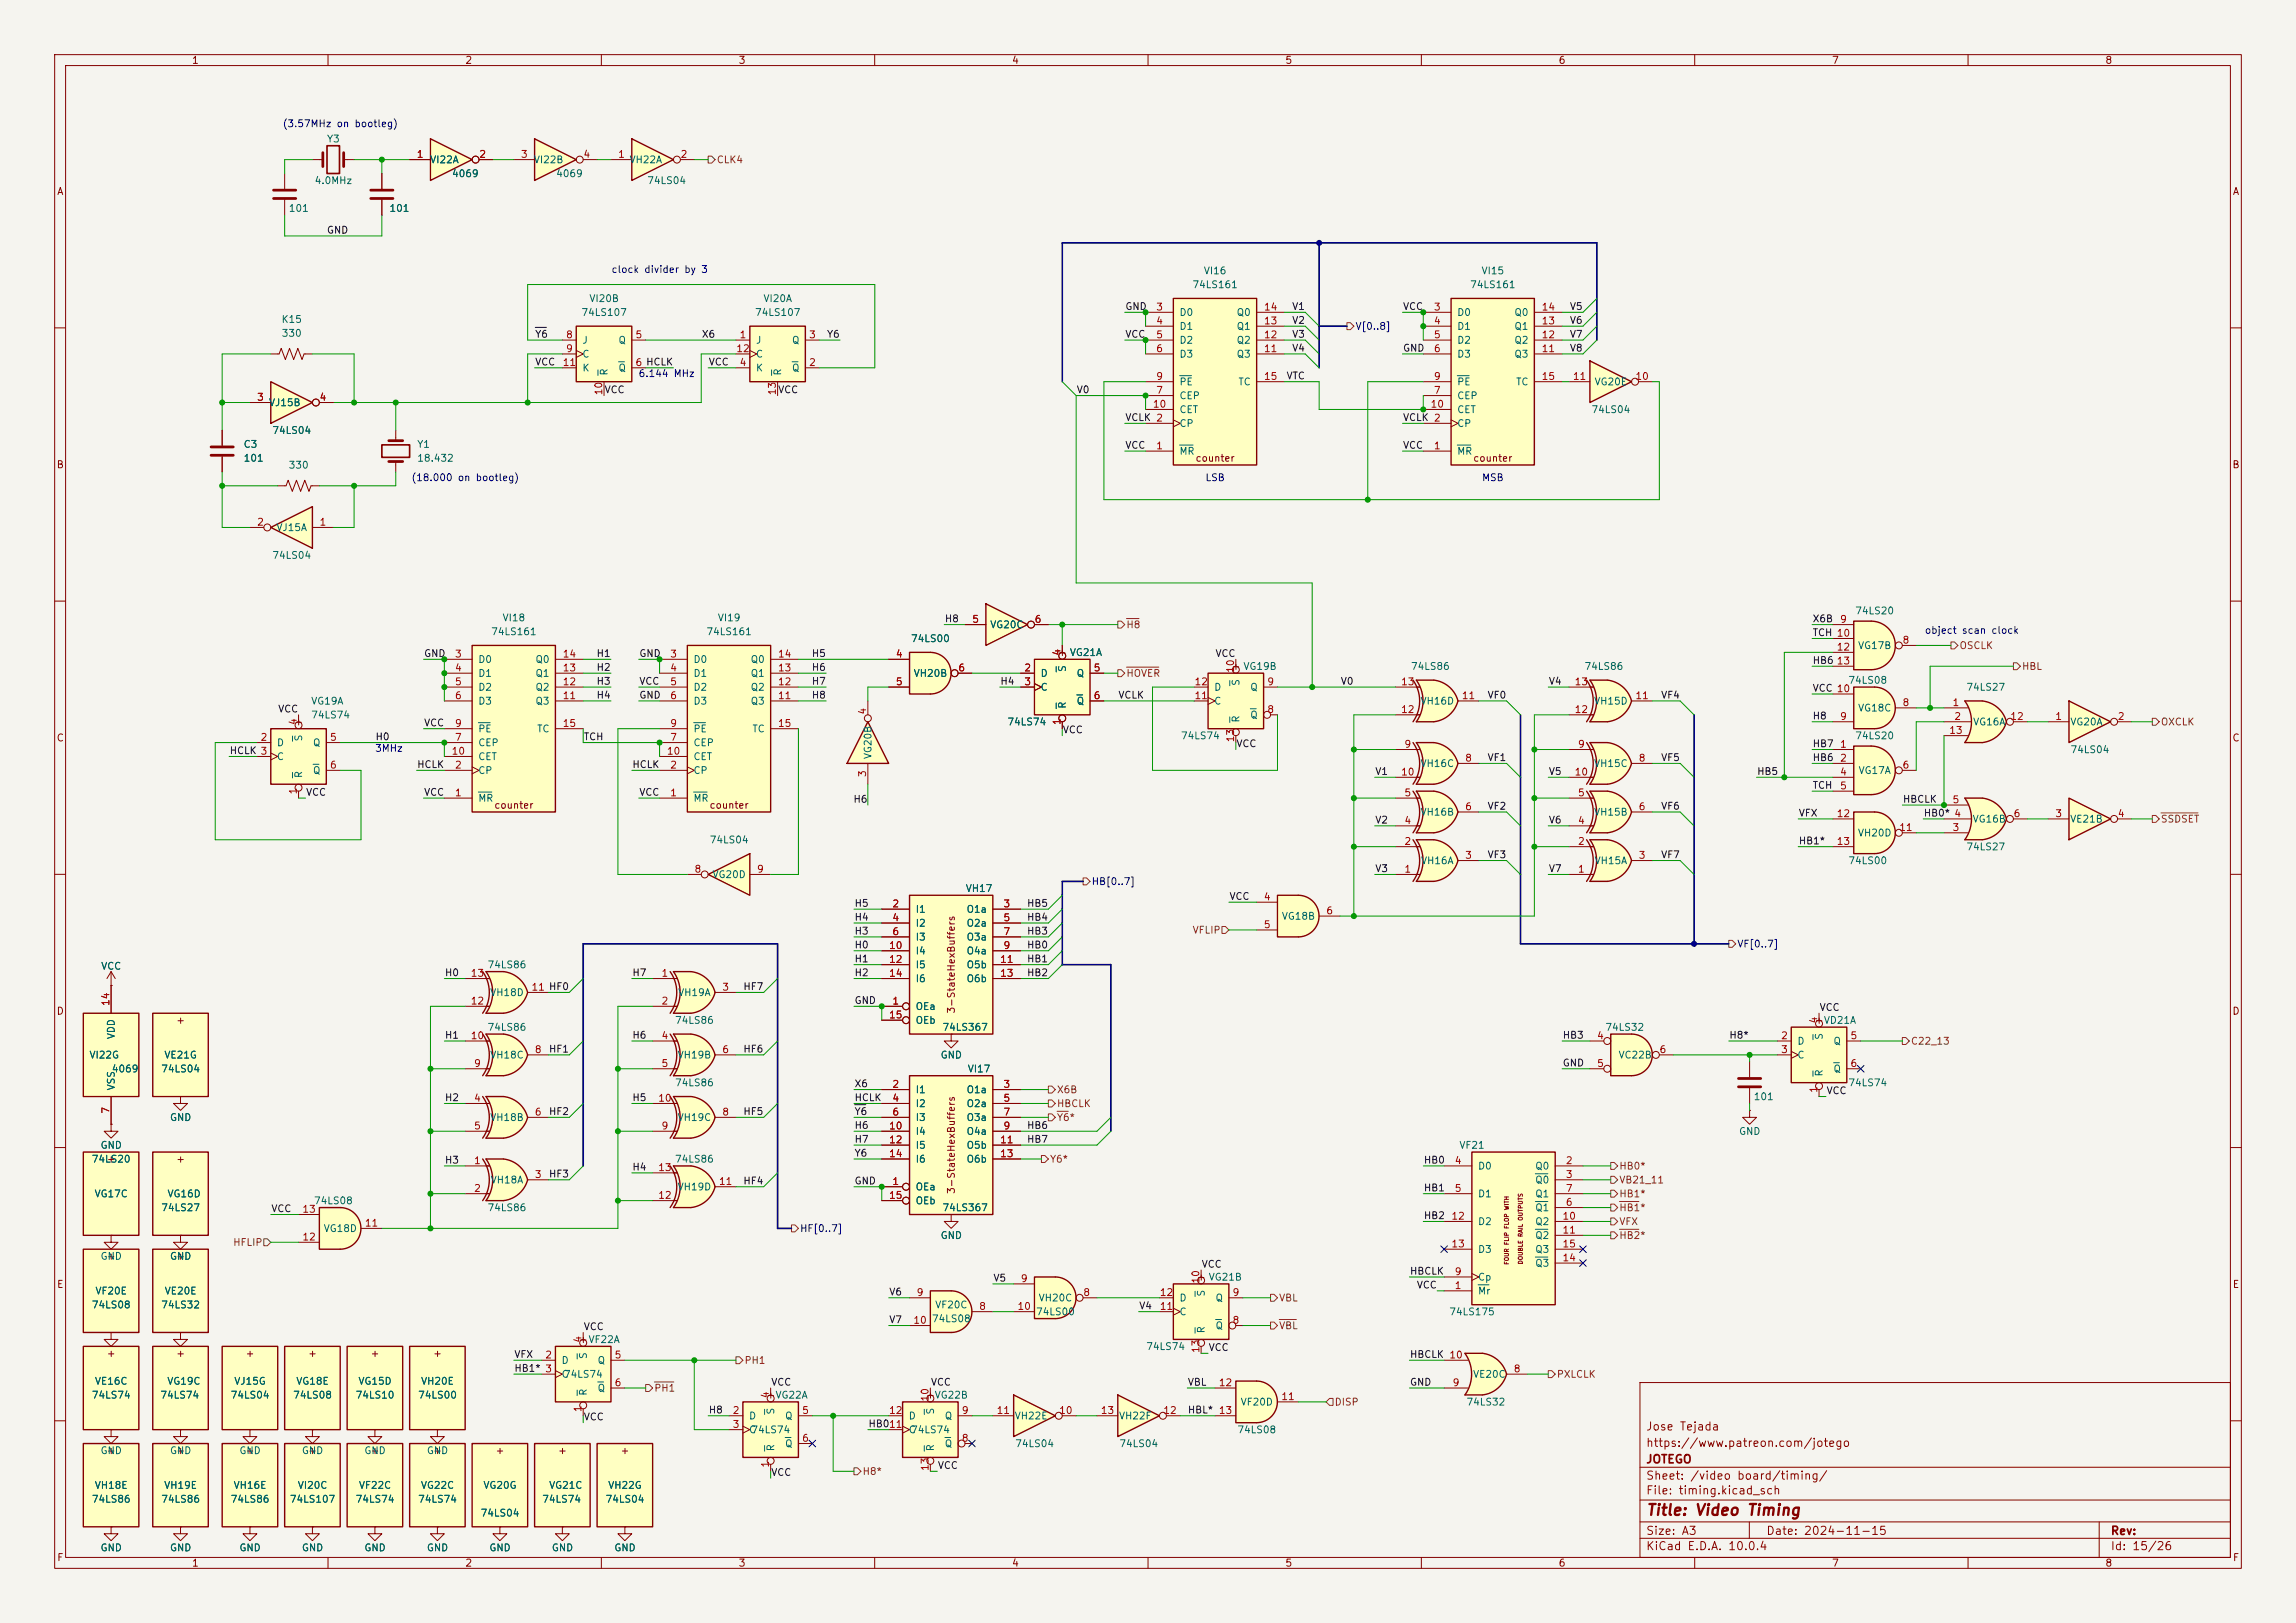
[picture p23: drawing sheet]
<svg xmlns="http://www.w3.org/2000/svg" width="420mm" height="297mm" viewBox="0 0 420 297" stroke-linecap="round" stroke-linejoin="round" font-family="sans-serif">
<defs><g id="words">
<text font-size="2" fill="#840000" x="301" y="277.8">Title: Video Timing</text>
<g font-size="1.5" fill="#840000">
<text x="301" y="262.1">Jose Tejada</text>
<text x="301" y="268.1">JOTEGO</text>
<text x="301" y="265.1">https://www.patreon.com/jotego</text>
<text x="301" y="273.8">File: timing.kicad_sch</text>
<text x="301" y="271.1">Sheet: /video board/timing/</text>
<text x="301" y="281.2">Size: A3</text>
<text x="323" y="281.2">Date: 2024-11-15</text>
<text x="386" y="281.2">Rev:</text>
<text x="301" y="284">KiCad E.D.A. 10.0.4</text>
<text x="386" y="284">Id: 15/26</text>
</g>
<g font-size="1.3" fill="#840000">
<text x="35" y="12">1</text>
<text x="85" y="12">2</text>
<text x="135" y="12">3</text>
<text x="185" y="12">4</text>
<text x="235" y="12">5</text>
<text x="285" y="12">6</text>
<text x="335" y="12">7</text>
<text x="385" y="12">8</text>
<text x="10.3" y="36">A</text>
<text x="408.3" y="36">A</text>
<text x="10.3" y="86">B</text>
<text x="218.6" y="84.8">counter</text>
<text x="269.4" y="84.8">counter</text>
<text x="408.2" y="86">B</text>
<text x="193.4" y="120.4">+ VG21A</text>
<text x="225.2" y="122.9">+ VG19B</text>
<text x="10.3" y="136">C</text>
<text x="53.7" y="133.1">+</text>
<text x="408.2" y="136">C</text>
<text x="90.3" y="148.3">counter</text>
<text x="129.7" y="148.3">counter</text>
<text x="10.3" y="186">D</text>
<text x="175" y="185.6" transform="rotate(-90 175 185.6)">3-StateHexBuffers</text>
<text x="408.2" y="186">D</text>
<text x="32.1" y="187.7">+</text>
<text x="331.9" y="187.7">+VD21A</text>
<text x="19.4" y="213.1">+</text>
<text x="32.1" y="213.1">+</text>
<text x="175" y="218.6" transform="rotate(-90 175 218.6)">3-StateHexBuffers</text>
<text x="19.4" y="230.8">+</text>
<text x="32.1" y="230.8">+</text>
<text x="10.3" y="236">E</text>
<text x="218.8" y="234.7">+ VG21B</text>
<text x="408.3" y="236">E</text>
<text x="19.4" y="248.6">+</text>
<text x="32.1" y="248.6">+</text>
<text x="44.8" y="248.6">+</text>
<text x="56.3" y="248.6">+</text>
<text x="67.7" y="248.6">+</text>
<text x="79.1" y="248.6">+</text>
<text x="105.8" y="246.1">+VF22A</text>
<text x="140.1" y="256.2">+VG22A</text>
<text x="169.3" y="256.2">+VG22B</text>
<text x="19.4" y="266.4">+</text>
<text x="32.1" y="266.4">+</text>
<text x="44.8" y="266.4">+</text>
<text x="56.3" y="266.4">+</text>
<text x="67.7" y="266.4">+</text>
<text x="79.1" y="266.4">+</text>
<text x="90.6" y="266.4">+</text>
<text x="102" y="266.4">+</text>
<text x="113.4" y="266.4">+</text>
<text x="10.3" y="286">F</text>
<text x="35" y="287">1</text>
<text x="85" y="287">2</text>
<text x="135" y="287">3</text>
<text x="185" y="287">4</text>
<text x="235" y="287">5</text>
<text x="285" y="287">6</text>
<text x="335" y="287">7</text>
<text x="385" y="287">8</text>
<text x="408.3" y="286">F</text>
</g>
<g font-size="1.3" fill="#0000c2">
<text x="51.6" y="23.6">(3.57MHz on bootleg)</text>
<text x="111.7" y="50.3">clock divider by 3</text>
<text x="116.7" y="69.3">6.144 MHz</text>
<text x="75.2" y="88.4">(18.000 on bootleg)</text>
<text x="220.4" y="88.4">LSB</text>
<text x="271" y="88.4">MSB</text>
<text x="352" y="116.3">object scan clock</text>
<text x="68.5" y="137.9">3MHz</text>
</g>
<g font-size="1.3" fill="#006464">
<text x="59.7" y="26.4">Y3</text>
<text x="57.4" y="34">4.0MHz</text>
<text x="78.6" y="30.2">VI22A</text>
<text x="82.6" y="32.7">4069</text>
<text x="97.5" y="30.2">VI22B</text>
<text x="101.6" y="32.7">4069</text>
<text x="115" y="30.2">VH22A</text>
<text x="118.3" y="34">74LS04</text>
<text x="52.7" y="39.1">101</text>
<text x="71.1" y="39.1">101</text>
<text x="218" y="53">74LS161</text>
<text x="220.1" y="50.5">VI16</text>
<text x="268.8" y="53">74LS161</text>
<text x="270.9" y="50.5">VI15</text>
<text x="51.4" y="59.4">K15</text>
<text x="106.2" y="58.1">74LS107</text>
<text x="107.7" y="55.6">VI20B</text>
<text x="138" y="58.1">74LS107</text>
<text x="139.5" y="55.6">VI20A</text>
<text x="215.6" y="58.1">D0</text>
<text x="226.1" y="58.1">Q0</text>
<text x="266.4" y="58.1">D0</text>
<text x="276.9" y="58.1">Q0</text>
<text x="51.4" y="61.9">330</text>
<text x="106.4" y="63.2">J</text>
<text x="106.4" y="65.7">C</text>
<text x="113" y="63.2">Q</text>
<text x="138.2" y="63.2">J</text>
<text x="138.2" y="65.7">C</text>
<text x="144.8" y="63.2">Q</text>
<text x="215.6" y="60.7">D1</text>
<text x="215.6" y="63.2">D2</text>
<text x="215.6" y="65.7">D3</text>
<text x="226.1" y="65.7">Q3</text>
<text x="226.1" y="63.2">Q2</text>
<text x="226.1" y="60.7">Q1</text>
<text x="266.4" y="60.7">D1</text>
<text x="266.4" y="63.2">D2</text>
<text x="266.4" y="65.7">D3</text>
<text x="276.9" y="65.7">Q3</text>
<text x="276.9" y="63.2">Q2</text>
<text x="276.9" y="60.7">Q1</text>
<text x="106.4" y="68.3">K</text>
<text x="111.5" y="68.8" transform="rotate(-90 111.5 68.8)">R</text>
<text x="113" y="68.3">Q</text>
<text x="138.2" y="68.3">K</text>
<text x="143.2" y="68.8" transform="rotate(-90 143.2 68.8)">R</text>
<text x="144.8" y="68.3">Q</text>
<text x="215.6" y="70.8">PE</text>
<text x="226.4" y="70.8">TC</text>
<text x="266.4" y="70.8">PE</text>
<text x="277.2" y="70.8">TC</text>
<text x="291.6" y="70.8">VG20E</text>
<text x="49.1" y="74.6">VJ15B</text>
<text x="215.6" y="73.4">CEP</text>
<text x="215.6" y="75.9">CET</text>
<text x="266.4" y="73.4">CEP</text>
<text x="266.4" y="75.9">CET</text>
<text x="291" y="75.9">74LS04</text>
<text x="44.5" y="82.3">C3</text>
<text x="49.7" y="79.7">74LS04</text>
<text x="76.2" y="82.3">Y1</text>
<text x="215.6" y="83.5">MR</text>
<text x="215.6" y="78.4">CP</text>
<text x="266.4" y="83.5">MR</text>
<text x="266.4" y="78.4">CP</text>
<text x="44.5" y="84.8">101</text>
<text x="52.7" y="86.1">330</text>
<text x="76.2" y="84.8">18.432</text>
<text x="50.5" y="97.5">VJ15A</text>
<text x="49.7" y="102.6">74LS04</text>
<text x="339.3" y="112.7">74LS20</text>
<text x="89.7" y="116.5">74LS161</text>
<text x="91.8" y="114">VI18</text>
<text x="129.1" y="116.5">74LS161</text>
<text x="131.2" y="114">VI19</text>
<text x="166.5" y="117.8">74LS00</text>
<text x="181" y="115.3">VG20C</text>
<text x="339.8" y="119.1">VG17B</text>
<text x="87.4" y="121.6">D0</text>
<text x="87.4" y="124.2">D1</text>
<text x="97.8" y="124.2">Q1</text>
<text x="97.8" y="121.6">Q0</text>
<text x="126.7" y="121.6">D0</text>
<text x="126.7" y="124.2">D1</text>
<text x="137.2" y="124.2">Q1</text>
<text x="137.2" y="121.6">Q0</text>
<text x="167" y="124.2">VH20B</text>
<text x="190.2" y="124.2">D</text>
<text x="195.3" y="123.1" transform="rotate(-90 195.3 123.1)">S</text>
<text x="195.6" y="120.4">VG21A</text>
<text x="196.8" y="124.2">Q</text>
<text x="227" y="125.6" transform="rotate(-90 227 125.6)">S</text>
<text x="258" y="122.9">74LS86</text>
<text x="289.7" y="122.9">74LS86</text>
<text x="338" y="125.4">74LS08</text>
<text x="56.8" y="129.2">VG19A</text>
<text x="56.8" y="131.8">74LS74</text>
<text x="87.4" y="126.7">D2</text>
<text x="87.4" y="129.2">D3</text>
<text x="97.8" y="129.2">Q3</text>
<text x="97.8" y="126.7">Q2</text>
<text x="126.7" y="126.7">D2</text>
<text x="126.7" y="129.2">D3</text>
<text x="137.2" y="129.2">Q3</text>
<text x="137.2" y="126.7">Q2</text>
<text x="190.2" y="126.7">C</text>
<text x="195.3" y="129.8" transform="rotate(-90 195.3 129.8)">R</text>
<text x="196.8" y="129.2">Q</text>
<text x="222" y="129.2">C</text>
<text x="222" y="126.7">D</text>
<text x="228.6" y="131.8">Q</text>
<text x="228.6" y="126.7">Q</text>
<text x="259.7" y="129.2">VH16D</text>
<text x="291.5" y="129.2">VH15D</text>
<text x="339.8" y="130.5">VG18C</text>
<text x="359.6" y="126.7">74LS27</text>
<text x="50.5" y="136.9">D</text>
<text x="55.6" y="135.8" transform="rotate(-90 55.6 135.8)">S</text>
<text x="57.1" y="136.9">Q</text>
<text x="87.4" y="136.9">CEP</text>
<text x="87.4" y="134.3">PE</text>
<text x="98.1" y="134.3">TC</text>
<text x="126.7" y="136.9">CEP</text>
<text x="126.7" y="134.3">PE</text>
<text x="137.5" y="134.3">TC</text>
<text x="184.2" y="133.1">74LS74</text>
<text x="215.9" y="135.6">74LS74</text>
<text x="227" y="132.3" transform="rotate(-90 227 132.3)">R</text>
<text x="339.3" y="135.6">74LS20</text>
<text x="360.8" y="133.1">VG16A</text>
<text x="378.6" y="133.1">VG20A</text>
<text x="50.5" y="139.4">C</text>
<text x="55.6" y="142.5" transform="rotate(-90 55.6 142.5)">R</text>
<text x="57.1" y="141.9">Q</text>
<text x="87.4" y="141.9">CP</text>
<text x="87.4" y="139.4">CET</text>
<text x="126.7" y="141.9">CP</text>
<text x="126.7" y="139.4">CET</text>
<text x="159.7" y="139" transform="rotate(-90 159.7 139)">VG20B</text>
<text x="259.7" y="140.7">VH16C</text>
<text x="291.5" y="140.7">VH15C</text>
<text x="339.9" y="141.9">VG17A</text>
<text x="378.6" y="138.1">74LS04</text>
<text x="87.4" y="147">MR</text>
<text x="126.7" y="147">MR</text>
<text x="259.7" y="149.6">VH16B</text>
<text x="291.5" y="149.6">VH15B</text>
<text x="129.7" y="154.6">74LS04</text>
<text x="339.7" y="153.4">VH20D</text>
<text x="359.6" y="155.9">74LS27</text>
<text x="360.7" y="150.8">VG16B</text>
<text x="378.6" y="150.8">VE21B</text>
<text x="130.2" y="161">VG20D</text>
<text x="259.8" y="158.5">VH16A</text>
<text x="291.6" y="158.5">VH15A</text>
<text x="338" y="158.5">74LS00</text>
<text x="167.4" y="167.3">I1</text>
<text x="176.5" y="163.5">VH17</text>
<text x="176.7" y="167.3">O1a</text>
<text x="167.4" y="169.9">I2</text>
<text x="167.4" y="172.4">I3</text>
<text x="176.7" y="169.9">O2a</text>
<text x="176.7" y="172.4">O3a</text>
<text x="234.4" y="168.6">VG18B</text>
<text x="18.4" y="177.8">VCC</text>
<text x="89.1" y="177.5">74LS86</text>
<text x="167.4" y="175">I4</text>
<text x="167.4" y="177.5">I5</text>
<text x="176.7" y="175">O4a</text>
<text x="176.7" y="177.5">O5b</text>
<text x="89.6" y="182.6">VH18D</text>
<text x="123.9" y="182.6">VH19A</text>
<text x="167.4" y="185.1">OEa</text>
<text x="167.4" y="180">I6</text>
<text x="176.7" y="180">O6b</text>
<text x="21.3" y="190.3" transform="rotate(-90 21.3 190.3)">VDD</text>
<text x="89.1" y="188.9">74LS86</text>
<text x="123.4" y="187.7">74LS86</text>
<text x="167.4" y="187.7">OEb</text>
<text x="172.3" y="188.9">74LS367</text>
<text x="293.5" y="188.9">74LS32</text>
<text x="328.7" y="191.5">D</text>
<text x="333.7" y="190.4" transform="rotate(-90 333.7 190.4)">S</text>
<text x="335.3" y="191.5">Q</text>
<text x="16.3" y="194">VI22G</text>
<text x="20.3" y="196.6">4069</text>
<text x="29.4" y="196.6">74LS04</text>
<text x="30" y="194">VE21G</text>
<text x="89.6" y="194">VH18C</text>
<text x="123.8" y="194">VH19B</text>
<text x="172" y="194">GND</text>
<text x="176.9" y="196.6">VI17</text>
<text x="296" y="194">VC22B</text>
<text x="328.7" y="194">C</text>
<text x="333.7" y="197.1" transform="rotate(-90 333.7 197.1)">R</text>
<text x="335.3" y="196.6">Q</text>
<text x="21.3" y="199.6" transform="rotate(-90 21.3 199.6)">VSS</text>
<text x="123.4" y="199.1">74LS86</text>
<text x="167.4" y="200.4">I1</text>
<text x="167.4" y="202.9">I2</text>
<text x="176.7" y="200.4">O1a</text>
<text x="176.7" y="202.9">O2a</text>
<text x="320.7" y="201.6">101</text>
<text x="338" y="199.1">74LS74</text>
<text x="31" y="205.4">GND</text>
<text x="89.6" y="205.4">VH18B</text>
<text x="123.8" y="205.4">VH19C</text>
<text x="167.4" y="205.4">I3</text>
<text x="167.4" y="208">I4</text>
<text x="176.7" y="205.4">O3a</text>
<text x="176.7" y="208">O4a</text>
<text x="318" y="208">GND</text>
<text x="16.7" y="213.1">74LS20</text>
<text x="18.3" y="210.5">GND</text>
<text x="123.4" y="213.1">74LS86</text>
<text x="167.4" y="210.5">I5</text>
<text x="167.4" y="213.1">I6</text>
<text x="176.7" y="210.5">O5b</text>
<text x="176.7" y="213.1">O6b</text>
<text x="266.8" y="210.5">VF21</text>
<text x="270.3" y="214.3">D0</text>
<text x="280.7" y="214.3">Q0</text>
<text x="17.2" y="219.4">VG17C</text>
<text x="29.4" y="222">74LS27</text>
<text x="30.5" y="219.4">VG16D</text>
<text x="57.3" y="220.7">74LS08</text>
<text x="89.1" y="222">74LS86</text>
<text x="89.6" y="216.9">VH18A</text>
<text x="123.8" y="218.1">VH19D</text>
<text x="167.4" y="218.1">OEa</text>
<text x="167.4" y="220.7">OEb</text>
<text x="172.3" y="222">74LS367</text>
<text x="270.3" y="219.4">D1</text>
<text x="280.7" y="216.9">Q0</text>
<text x="280.7" y="222">Q1</text>
<text x="280.7" y="219.4">Q1</text>
<text x="59.1" y="225.8">VG18D</text>
<text x="172" y="227">GND</text>
<text x="270.3" y="224.5">D2</text>
<text x="280.7" y="224.5">Q2</text>
<text x="280.7" y="227">Q2</text>
<text x="18.3" y="230.8">GND</text>
<text x="31" y="230.8">GND</text>
<text x="270.3" y="229.6">D3</text>
<text x="280.7" y="232.1">Q3</text>
<text x="280.7" y="229.6">Q3</text>
<text x="16.7" y="239.7">74LS08</text>
<text x="17.3" y="237.2">VF20E</text>
<text x="29.4" y="239.7">74LS32</text>
<text x="30" y="237.2">VE20E</text>
<text x="171" y="239.7">VF20C</text>
<text x="189.9" y="238.5">VH20C</text>
<text x="215.6" y="238.5">D</text>
<text x="220.7" y="237.4" transform="rotate(-90 220.7 237.4)">S</text>
<text x="222.2" y="238.5">Q</text>
<text x="270.3" y="237.2">Mr</text>
<text x="270.3" y="234.7">Cp</text>
<text x="170.4" y="242.3">74LS08</text>
<text x="189.4" y="241">74LS00</text>
<text x="215.6" y="241">C</text>
<text x="220.7" y="244.1" transform="rotate(-90 220.7 244.1)">R</text>
<text x="222.2" y="243.5">Q</text>
<text x="265" y="241">74LS175</text>
<text x="102.6" y="249.9">D</text>
<text x="107.7" y="248.8" transform="rotate(-90 107.7 248.8)">S</text>
<text x="109.2" y="249.9">Q</text>
<text x="209.6" y="247.4">74LS74</text>
<text x="16.7" y="256.2">74LS74</text>
<text x="17.3" y="253.7">VE16C</text>
<text x="29.2" y="256.2">74LS74</text>
<text x="30.5" y="253.7">VG19C</text>
<text x="42.1" y="256.2">74LS04</text>
<text x="42.7" y="253.7">VJ15G</text>
<text x="53.5" y="256.2">74LS08</text>
<text x="54.1" y="253.7">VG18E</text>
<text x="64.9" y="256.2">74LS10</text>
<text x="65.5" y="253.7">VG15D</text>
<text x="76.4" y="256.2">74LS00</text>
<text x="76.9" y="253.7">VH20E</text>
<text x="102.6" y="252.4">C</text>
<text x="103" y="252.4">74LS74</text>
<text x="107.7" y="255.5" transform="rotate(-90 107.7 255.5)">R</text>
<text x="109.2" y="255">Q</text>
<text x="226.8" y="257.5">VF20D</text>
<text x="268.1" y="257.5">74LS32</text>
<text x="269.4" y="252.4">VE20C</text>
<text x="136.9" y="260.1">D</text>
<text x="136.9" y="262.6">C</text>
<text x="137.3" y="262.6">74LS74</text>
<text x="141.9" y="259" transform="rotate(-90 141.9 259)">S</text>
<text x="143.5" y="260.1">Q</text>
<text x="166.1" y="262.6">C</text>
<text x="166.1" y="260.1">D</text>
<text x="166.5" y="262.6">74LS74</text>
<text x="171.2" y="259" transform="rotate(-90 171.2 259)">S</text>
<text x="172.7" y="260.1">Q</text>
<text x="185.5" y="260.1">VH22E</text>
<text x="204.6" y="260.1">VH22F</text>
<text x="226.2" y="262.6">74LS08</text>
<text x="18.3" y="266.4">GND</text>
<text x="31" y="266.4">GND</text>
<text x="43.7" y="266.4">GND</text>
<text x="55.1" y="266.4">GND</text>
<text x="66.5" y="266.4">GND</text>
<text x="78" y="266.4">GND</text>
<text x="141.9" y="265.7" transform="rotate(-90 141.9 265.7)">R</text>
<text x="143.5" y="265.1">Q</text>
<text x="171.2" y="265.7" transform="rotate(-90 171.2 265.7)">R</text>
<text x="172.7" y="265.1">Q</text>
<text x="185.6" y="265.1">74LS04</text>
<text x="204.6" y="265.1">74LS04</text>
<text x="16.7" y="275.3">74LS86</text>
<text x="17.2" y="272.8">VH18E</text>
<text x="29.4" y="275.3">74LS86</text>
<text x="29.9" y="272.8">VH19E</text>
<text x="42.1" y="275.3">74LS86</text>
<text x="42.6" y="272.8">VH16E</text>
<text x="52.9" y="275.3">74LS107</text>
<text x="54.4" y="272.8">VI20C</text>
<text x="64.9" y="275.3">74LS74</text>
<text x="65.5" y="272.8">VF22C</text>
<text x="76.4" y="275.3">74LS74</text>
<text x="76.9" y="272.8">VG22C</text>
<text x="88.3" y="272.8">VG20G</text>
<text x="99.1" y="275.3">74LS74</text>
<text x="100.3" y="272.8">VG21C</text>
<text x="110.7" y="275.3">74LS04</text>
<text x="111.1" y="272.8">VH22G</text>
<text x="87.8" y="277.8">74LS04</text>
<text x="18.3" y="284.2">GND</text>
<text x="31" y="284.2">GND</text>
<text x="43.7" y="284.2">GND</text>
<text x="55.1" y="284.2">GND</text>
<text x="66.5" y="284.2">GND</text>
<text x="78" y="284.2">GND</text>
<text x="89.4" y="284.2">GND</text>
<text x="100.8" y="284.2">GND</text>
<text x="112.3" y="284.2">GND</text>
</g>
<g font-size="1.3" fill="#a90000">
<text x="76.1" y="29.2">1</text>
<text x="87.6" y="29.2">2</text>
<text x="95.2" y="29.2">3</text>
<text x="106.6" y="29.2">4</text>
<text x="113" y="29.2">1</text>
<text x="124.4" y="29.2">2</text>
<text x="211.4" y="57.1">3</text>
<text x="211.4" y="59.7">4</text>
<text x="231.1" y="59.7">13</text>
<text x="231.1" y="57.1">14</text>
<text x="262.2" y="57.1">3</text>
<text x="262.2" y="59.7">4</text>
<text x="281.9" y="59.7">13</text>
<text x="281.9" y="57.1">14</text>
<text x="103.4" y="62.2">8</text>
<text x="103.4" y="64.7">9</text>
<text x="116.1" y="62.2">5</text>
<text x="134.6" y="64.7">12</text>
<text x="135.2" y="62.2">1</text>
<text x="147.9" y="62.2">3</text>
<text x="211.4" y="62.2">5</text>
<text x="211.4" y="64.7">6</text>
<text x="231.1" y="64.7">11</text>
<text x="231.1" y="62.2">12</text>
<text x="262.2" y="62.2">5</text>
<text x="262.2" y="64.7">6</text>
<text x="281.9" y="64.7">11</text>
<text x="281.9" y="62.2">12</text>
<text x="102.8" y="67.3">11</text>
<text x="116.1" y="67.3">6 HCLK</text>
<text x="135.2" y="67.3">4</text>
<text x="147.9" y="67.3">2</text>
<text x="211.4" y="69.8">9</text>
<text x="231.1" y="69.8">15</text>
<text x="262.2" y="69.8">9</text>
<text x="281.9" y="69.8">15</text>
<text x="287.6" y="69.8">11</text>
<text x="299" y="69.8">10</text>
<text x="46.9" y="73.6">3</text>
<text x="58.3" y="73.6">4</text>
<text x="110.5" y="72.4" transform="rotate(-90 110.5 72.4)">10</text>
<text x="142.2" y="72.4" transform="rotate(-90 142.2 72.4)">13</text>
<text x="210.8" y="74.9">10</text>
<text x="211.4" y="72.4">7</text>
<text x="261.6" y="74.9">10</text>
<text x="262.2" y="72.4">7</text>
<text x="211.4" y="82.5">1</text>
<text x="262.2" y="82.5">1</text>
<text x="46.9" y="96.5">2</text>
<text x="58.3" y="96.5">1</text>
<text x="177.7" y="114.3">5</text>
<text x="189.2" y="114.3">6</text>
<text x="335.9" y="119.4">12</text>
<text x="336.5" y="114.3">9</text>
<text x="347.9" y="118.1">8</text>
<text x="83.1" y="120.6">3</text>
<text x="83.1" y="123.2">4</text>
<text x="83.1" y="125.7">5</text>
<text x="102.8" y="125.7">12</text>
<text x="102.8" y="123.2">13</text>
<text x="102.8" y="120.6">14</text>
<text x="122.5" y="120.6">3</text>
<text x="122.5" y="123.2">4</text>
<text x="122.5" y="125.7">5</text>
<text x="142.2" y="125.7">12</text>
<text x="142.2" y="123.2">13</text>
<text x="142.2" y="120.6">14</text>
<text x="163.8" y="120.6">4</text>
<text x="163.8" y="125.7">5</text>
<text x="175.2" y="123.2">6</text>
<text x="187.3" y="123.2">2</text>
<text x="187.3" y="125.7">3</text>
<text x="194.3" y="120.1" transform="rotate(-90 194.3 120.1)">4</text>
<text x="200" y="123.2">5</text>
<text x="218.4" y="125.7">12</text>
<text x="226" y="123.2" transform="rotate(-90 226 123.2)">10</text>
<text x="231.7" y="125.7">9</text>
<text x="256.2" y="125.7">13</text>
<text x="287.9" y="125.7">13</text>
<text x="335.9" y="121.9">13</text>
<text x="83.1" y="128.2">6</text>
<text x="102.8" y="128.2">11</text>
<text x="122.5" y="128.2">6</text>
<text x="142.2" y="128.2">11</text>
<text x="158.7" y="130.9" transform="rotate(-90 158.7 130.9)">4</text>
<text x="200" y="128.2">6</text>
<text x="218.4" y="128.2">11</text>
<text x="231.7" y="130.8">8</text>
<text x="256.2" y="130.8">12</text>
<text x="267.3" y="128.2">11</text>
<text x="287.9" y="130.8">12</text>
<text x="299" y="128.2">11</text>
<text x="347.9" y="129.5">8</text>
<text x="357.1" y="129.5">1</text>
<text x="47.6" y="135.9">2</text>
<text x="54.6" y="132.8" transform="rotate(-90 54.6 132.8)">4</text>
<text x="60.3" y="135.9">5</text>
<text x="83.1" y="135.9">7</text>
<text x="83.1" y="133.3">9</text>
<text x="102.8" y="133.3">15</text>
<text x="122.5" y="135.9">7</text>
<text x="122.5" y="133.3">9</text>
<text x="142.2" y="133.3">15</text>
<text x="194.3" y="132.8" transform="rotate(-90 194.3 132.8)">1</text>
<text x="226" y="135.9" transform="rotate(-90 226 135.9)">13</text>
<text x="256.8" y="137.1">9</text>
<text x="288.5" y="137.1">9</text>
<text x="336.5" y="137.1">1</text>
<text x="336.5" y="132.1">9</text>
<text x="356.4" y="134.6">13</text>
<text x="357.4" y="132.1">2</text>
<text x="367.6" y="132.1">12</text>
<text x="375.8" y="132.1">1</text>
<text x="387.3" y="132.1">2</text>
<text x="60.3" y="140.9">6</text>
<text x="82.5" y="138.4">10</text>
<text x="83.1" y="140.9">2</text>
<text x="121.9" y="138.4">10</text>
<text x="122.5" y="140.9">2</text>
<text x="158.7" y="142.3" transform="rotate(-90 158.7 142.3)">3</text>
<text x="256.2" y="142.2">10</text>
<text x="267.9" y="139.7">8</text>
<text x="287.9" y="142.2">10</text>
<text x="299.6" y="139.7">8</text>
<text x="336.5" y="139.7">2</text>
<text x="336.5" y="142.2">4</text>
<text x="347.9" y="140.9">6</text>
<text x="54.6" y="145.5" transform="rotate(-90 54.6 145.5)">1</text>
<text x="83.1" y="146">1</text>
<text x="122.5" y="146">1</text>
<text x="256.8" y="146">5</text>
<text x="267.9" y="148.6">6</text>
<text x="288.5" y="146">5</text>
<text x="299.6" y="148.6">6</text>
<text x="335.9" y="149.8">12</text>
<text x="336.5" y="144.8">5</text>
<text x="357.1" y="147.3">5</text>
<text x="368.2" y="149.8">6</text>
<text x="375.8" y="149.8">3</text>
<text x="387.3" y="149.8">4</text>
<text x="256.8" y="154.9">2</text>
<text x="256.8" y="151.1">4</text>
<text x="288.5" y="154.9">2</text>
<text x="288.5" y="151.1">4</text>
<text x="335.9" y="154.9">13</text>
<text x="347.3" y="152.4">11</text>
<text x="357.1" y="152.4">3</text>
<text x="126.9" y="160">8</text>
<text x="138.4" y="160">9</text>
<text x="256.8" y="160">1</text>
<text x="267.9" y="157.5">3</text>
<text x="288.5" y="160">1</text>
<text x="299.6" y="157.5">3</text>
<text x="163.1" y="166.3">2</text>
<text x="183.4" y="166.3">3</text>
<text x="231.1" y="165.1">4</text>
<text x="242.5" y="167.6">6</text>
<text x="162.5" y="174">10</text>
<text x="163.1" y="168.9">4</text>
<text x="163.1" y="171.4">6</text>
<text x="183.4" y="168.9">5</text>
<text x="183.4" y="171.4">7</text>
<text x="183.4" y="174">9</text>
<text x="231.1" y="170.2">5</text>
<text x="86" y="179">13</text>
<text x="120.9" y="179">1</text>
<text x="162.5" y="176.5">12</text>
<text x="162.5" y="179">14</text>
<text x="182.8" y="176.5">11</text>
<text x="182.8" y="179">13</text>
<text x="20.3" y="184.2" transform="rotate(-90 20.3 184.2)">14</text>
<text x="86" y="184.1">12</text>
<text x="97.1" y="181.6">11 HF0</text>
<text x="120.9" y="184.1">2</text>
<text x="132" y="181.6">3</text>
<text x="163.1" y="184.1">1</text>
<text x="86" y="190.5">10</text>
<text x="120.9" y="190.5">4</text>
<text x="162.5" y="186.7">15</text>
<text x="292" y="190.5">4</text>
<text x="325.7" y="190.5">2</text>
<text x="332.7" y="187.4" transform="rotate(-90 332.7 187.4)">4</text>
<text x="338.4" y="190.5">5</text>
<text x="86.6" y="195.6">9</text>
<text x="97.7" y="193">8</text>
<text x="120.9" y="195.6">5</text>
<text x="132" y="193">6</text>
<text x="292" y="195.6">5</text>
<text x="303.5" y="193">6</text>
<text x="325.7" y="193">3</text>
<text x="338.4" y="195.6">6</text>
<text x="20.3" y="203.9" transform="rotate(-90 20.3 203.9)">7</text>
<text x="86.6" y="201.9">4</text>
<text x="120.3" y="201.9">10</text>
<text x="163.1" y="199.4">2</text>
<text x="163.1" y="201.9">4</text>
<text x="183.4" y="199.4">3</text>
<text x="183.4" y="201.9">5</text>
<text x="332.7" y="200.1" transform="rotate(-90 332.7 200.1)">1</text>
<text x="86.6" y="207">5</text>
<text x="97.7" y="204.4">6</text>
<text x="120.9" y="207">9</text>
<text x="132" y="204.4">8</text>
<text x="162.5" y="207">10</text>
<text x="162.5" y="209.5">12</text>
<text x="163.1" y="204.4">6</text>
<text x="182.8" y="209.5">11</text>
<text x="183.4" y="204.4">7</text>
<text x="183.4" y="207">9</text>
<text x="86.6" y="213.3">1</text>
<text x="97.7" y="215.9">3</text>
<text x="120.3" y="214.6">13</text>
<text x="162.5" y="212.1">14</text>
<text x="182.8" y="212.1">13</text>
<text x="266" y="213.3">4</text>
<text x="286.3" y="213.3">2</text>
<text x="286.3" y="215.9">3</text>
<text x="86.6" y="218.4">2</text>
<text x="120.3" y="219.7">12</text>
<text x="131.4" y="217.1">11</text>
<text x="162.5" y="219.7">15</text>
<text x="163.1" y="217.1">1</text>
<text x="266" y="218.4">5</text>
<text x="286.3" y="221">6</text>
<text x="286.3" y="218.4">7</text>
<text x="55.2" y="227.3">12</text>
<text x="55.2" y="222.2">13</text>
<text x="66.6" y="224.8">11</text>
<text x="265.4" y="223.5">12</text>
<text x="285.7" y="223.5">10</text>
<text x="285.7" y="226">11</text>
<text x="265.4" y="228.6">13</text>
<text x="266" y="233.7">9</text>
<text x="285.7" y="231.1">14</text>
<text x="285.7" y="228.6">15</text>
<text x="167.6" y="237.5">9</text>
<text x="186.6" y="234.9">9</text>
<text x="198" y="237.5">8</text>
<text x="212" y="237.5">12</text>
<text x="219.7" y="235" transform="rotate(-90 219.7 235)">10</text>
<text x="225.4" y="237.5">9</text>
<text x="266" y="236.2">1</text>
<text x="106.7" y="245.8" transform="rotate(-90 106.7 245.8)">4</text>
<text x="167" y="242.5">10</text>
<text x="179" y="240">8</text>
<text x="186" y="240">10</text>
<text x="212" y="240">11</text>
<text x="225.4" y="242.5">8</text>
<text x="99.6" y="248.9">2</text>
<text x="112.3" y="248.9">5</text>
<text x="219.7" y="247.7" transform="rotate(-90 219.7 247.7)">13</text>
<text x="276.8" y="251.4">8</text>
<text x="112.3" y="254">6</text>
<text x="140.9" y="256" transform="rotate(-90 140.9 256)">4</text>
<text x="170.2" y="256.6" transform="rotate(-90 170.2 256.6)">10</text>
<text x="222.8" y="254">12</text>
<text x="234.3" y="256.5">11</text>
<text x="265.6" y="254">9</text>
<text x="106.7" y="258.5" transform="rotate(-90 106.7 258.5)">1</text>
<text x="133.9" y="259.1">2</text>
<text x="133.9" y="261.6">3</text>
<text x="146.6" y="259.1">5</text>
<text x="162.5" y="259.1">12</text>
<text x="175.8" y="259.1">9</text>
<text x="182.2" y="259.1">11</text>
<text x="193.6" y="259.1">10</text>
<text x="201.3" y="259.1">13</text>
<text x="212.7" y="259.1">12</text>
<text x="140.9" y="268.7" transform="rotate(-90 140.9 268.7)">1</text>
<text x="146.6" y="264.1">6</text>
<text x="170.2" y="269.3" transform="rotate(-90 170.2 269.3)">13</text>
<text x="175.8" y="264.1">8</text>
</g>
<g font-size="1.3" fill="#725600">
<text x="131" y="30.2">CLK4</text>
<text x="205.9" y="115.3">H8</text>
<text x="358.3" y="119.1">OSCLK</text>
<text x="205.9" y="124.2">HOVER</text>
<text x="369.8" y="122.9">HBL</text>
<text x="395.2" y="133.1">OXCLK</text>
<text x="395.2" y="150.8">SSDSET</text>
<text x="218" y="171.2">VFLIP</text>
<text x="349.4" y="191.5">C22_13</text>
<text x="193.2" y="200.4">X6B</text>
<text x="193.2" y="202.9">HBCLK</text>
<text x="193.2" y="205.4">Y6*</text>
<text x="192" y="213.1">Y6*</text>
<text x="296.1" y="214.3">HB0*</text>
<text x="296.1" y="222">HB1*</text>
<text x="296.1" y="219.4">HB1*</text>
<text x="296.1" y="216.9">VB21_11</text>
<text x="296.1" y="227">HB2*</text>
<text x="296.1" y="224.5">VFX</text>
<text x="42.5" y="228.3">HFLIP</text>
<text x="233.9" y="238.5">VBL</text>
<text x="233.9" y="243.5">VBL</text>
<text x="136.1" y="249.9">PH1</text>
<text x="119.6" y="255">PH1</text>
<text x="244" y="257.5">DISP</text>
<text x="284.7" y="252.4">PXLCLK</text>
<text x="157.7" y="270.2">H8*</text>
</g>
<g font-size="1.3" fill="#0f0f0f">
<text x="59.7" y="43.1">GND</text>
<text x="205.7" y="57">GND</text>
<text x="236.3" y="59.6">V2</text>
<text x="236.3" y="57">V1</text>
<text x="256.5" y="57">VCC</text>
<text x="287.1" y="57">V5</text>
<text x="287.1" y="59.6">V6</text>
<text x="97.8" y="62.1">Y6</text>
<text x="128.3" y="62.1">X6</text>
<text x="151.2" y="62.1">Y6</text>
<text x="205.7" y="62.1">VCC</text>
<text x="236.3" y="64.6">V4</text>
<text x="236.3" y="62.1">V3</text>
<text x="256.5" y="64.6">GND</text>
<text x="287.1" y="64.6">V8</text>
<text x="287.1" y="62.1">V7</text>
<text x="97.8" y="67.2">VCC</text>
<text x="129.5" y="67.2">VCC</text>
<text x="235.2" y="69.7">VTC</text>
<text x="110.5" y="72.3">VCC</text>
<text x="142.2" y="72.3">VCC</text>
<text x="196.8" y="72.3">V0</text>
<text x="205.7" y="77.3">VCLK 2</text>
<text x="256.5" y="77.3">VCLK 2</text>
<text x="205.7" y="82.4">VCC</text>
<text x="256.5" y="82.4">VCC</text>
<text x="172.7" y="114.2">H8</text>
<text x="331.5" y="114.2">X6B</text>
<text x="331.5" y="116.7">TCH 10</text>
<text x="77.5" y="120.5">GND</text>
<text x="109" y="120.5">H1</text>
<text x="109" y="123.1">H2</text>
<text x="109" y="125.6">H3</text>
<text x="116.8" y="125.6">VCC</text>
<text x="116.8" y="120.5">GND</text>
<text x="148.4" y="125.6">H7</text>
<text x="148.4" y="120.5">H5</text>
<text x="148.4" y="123.1">H6</text>
<text x="182.9" y="125.6">H4</text>
<text x="222.2" y="120.5">VCC</text>
<text x="245.1" y="125.6">V0</text>
<text x="283.2" y="125.6">V4</text>
<text x="331.5" y="121.8">HB6</text>
<text x="50.8" y="130.7">VCC</text>
<text x="109" y="128.1">H4</text>
<text x="116.8" y="128.1">GND</text>
<text x="148.4" y="128.1">H8</text>
<text x="204.5" y="128.1">VCLK</text>
<text x="272" y="128.1">VF0</text>
<text x="303.8" y="128.1">VF4</text>
<text x="331.5" y="126.9">VCC 10</text>
<text x="331.5" y="132">H8</text>
<text x="68.6" y="135.8">H0</text>
<text x="77.5" y="133.2">VCC</text>
<text x="106.7" y="135.8">TCH</text>
<text x="194.3" y="134.5">VCC</text>
<text x="226.1" y="137">VCC</text>
<text x="331.5" y="137">HB7</text>
<text x="41.9" y="138.3">HCLK 3</text>
<text x="76.2" y="140.8">HCLK</text>
<text x="115.6" y="140.8">HCLK</text>
<text x="251.5" y="142.1">V1</text>
<text x="272" y="139.6">VF1</text>
<text x="283.2" y="142.1">V5</text>
<text x="303.8" y="139.6">VF5</text>
<text x="321.3" y="142.1">HB5</text>
<text x="331.5" y="139.6">HB6</text>
<text x="55.9" y="145.9">VCC</text>
<text x="77.5" y="145.9">VCC</text>
<text x="116.8" y="145.9">VCC</text>
<text x="156" y="147.2">H6</text>
<text x="272" y="148.5">VF2</text>
<text x="303.8" y="148.5">VF6</text>
<text x="328.9" y="149.7">VFX</text>
<text x="331.5" y="144.7">TCH</text>
<text x="348" y="147.2">HBCLK</text>
<text x="351.8" y="149.7">HB0* 4</text>
<text x="251.5" y="151">V2</text>
<text x="283.2" y="151">V6</text>
<text x="328.9" y="154.8">HB1*</text>
<text x="251.5" y="159.9">V3</text>
<text x="272" y="157.4">VF3</text>
<text x="283.2" y="159.9">V7</text>
<text x="303.8" y="157.4">VF7</text>
<text x="156.2" y="166.2">H5</text>
<text x="187.8" y="166.2">HB5</text>
<text x="224.8" y="165">VCC</text>
<text x="156.2" y="171.3">H3</text>
<text x="156.2" y="168.8">H4</text>
<text x="156.2" y="173.9">H0</text>
<text x="187.8" y="168.8">HB4</text>
<text x="187.8" y="171.3">HB3</text>
<text x="187.8" y="173.9">HB0</text>
<text x="81.3" y="178.9">H0</text>
<text x="115.6" y="178.9">H7</text>
<text x="156.2" y="178.9">H2</text>
<text x="156.2" y="176.4">H1</text>
<text x="187.8" y="178.9">HB2</text>
<text x="187.8" y="176.4">HB1</text>
<text x="135.9" y="181.5">HF7</text>
<text x="156.2" y="184">GND</text>
<text x="332.7" y="185.3">VCC</text>
<text x="81.3" y="190.4">H1</text>
<text x="115.6" y="190.4">H6</text>
<text x="285.8" y="190.4">HB3</text>
<text x="316.2" y="190.4">H8*</text>
<text x="100.3" y="192.9">HF1</text>
<text x="135.9" y="192.9">HF6</text>
<text x="285.8" y="195.5">GND</text>
<text x="81.3" y="201.8">H2</text>
<text x="115.6" y="201.8">H5</text>
<text x="156.2" y="199.3">X6</text>
<text x="156.2" y="201.8">HCLK</text>
<text x="334" y="200.5">VCC</text>
<text x="100.3" y="204.3">HF2</text>
<text x="135.9" y="204.3">HF5</text>
<text x="156.2" y="206.9">H6</text>
<text x="156.2" y="204.3">Y6</text>
<text x="156.2" y="209.4">H7</text>
<text x="187.8" y="206.9">HB6</text>
<text x="187.8" y="209.4">HB7</text>
<text x="81.3" y="213.2">H3</text>
<text x="100.3" y="215.8">HF3</text>
<text x="115.6" y="214.5">H4</text>
<text x="156.2" y="212">Y6</text>
<text x="260.3" y="213.2">HB0</text>
<text x="135.9" y="217">HF4</text>
<text x="156.2" y="217">GND</text>
<text x="260.3" y="218.3">HB1</text>
<text x="49.5" y="222.1">VCC</text>
<text x="260.3" y="223.4">HB2</text>
<text x="219.7" y="232.3">VCC</text>
<text x="257.8" y="233.6">HBCLK</text>
<text x="162.6" y="237.4">V6</text>
<text x="181.6" y="234.8">V5</text>
<text x="208.3" y="239.9">V4</text>
<text x="259.1" y="236.1">VCC</text>
<text x="106.7" y="243.7">VCC</text>
<text x="162.6" y="242.4">V7</text>
<text x="94" y="248.8">VFX</text>
<text x="94" y="251.3">HB1* 3</text>
<text x="221" y="247.5">VCC</text>
<text x="257.8" y="248.8">HBCLK 10</text>
<text x="141" y="253.9">VCC</text>
<text x="170.2" y="253.9">VCC</text>
<text x="217.2" y="253.9">VBL</text>
<text x="257.8" y="253.9">GND</text>
<text x="106.7" y="260.2">VCC</text>
<text x="129.5" y="259">H8</text>
<text x="158.7" y="261.5">HB011</text>
<text x="217.2" y="259">HBL* 13</text>
<text x="171.4" y="269.1">VCC</text>
<text x="141" y="270.4">VCC</text>
</g>
<g font-size="1.3" fill="#000084">
<text x="247.8" y="60.7">V[0..8]</text>
<text x="199.6" y="162.3">HB[0..7]</text>
<text x="317.7" y="173.7">VF[0..7]</text>
<text x="146.2" y="225.8">HF[0..7]</text>
</g>
<g font-size=".8" fill="#840000">
<text x="276.2" y="231.5" transform="rotate(-90 276.2 231.5)">FOUR FLIP FLOP WITH</text>
<text x="278.7" y="231.5" transform="rotate(-90 278.7 231.5)">DOUBLE RAIL OUTPUTS</text>
</g>
</g></defs>
<path d="M0 0h420v297h-420z" fill="#f5f4ef" stroke="#f5f4ef" stroke-width=".18"/>
<g fill="none" stroke="#840000" stroke-width=".18">
<path d="M10 10h400v277h-400zM12 12h396v273h-396zM60 10v2M110 10v2M160 10v2M210 10v2M260 10v2M310 10v2M360 10v2M10 60h2M408 60h2M10 110h2"/>
<path d="M408 110h2M10 160h2M408 160h2M10 210h2M408 210h2M300 253h108v32h-108zM10 260h2M300 278.5h108M300 274.5h108M300 268.5h108M320 278.5v3M384 278.5v6.5"/>
<path d="M408 260h2M60 285v2M110 285v2M160 285v2M210 285v2M260 285v2M300 281.5h108M310 285v2M360 285v2"/>
</g>
<path d="M88.9 200.7h3.2M88.9 208.3h3.2" fill="none" stroke="#ffffc2" stroke-width=".18"/>
<g fill="#ffffc2" stroke="#ffffc2" stroke-width=".18">
<path d="M91.5 203.1l5 1.4a5.2 5.2 0 0 1-4.4 3.8z"/>
<path d="M92.1 200.7a5.1 5.1 0 0 1 4.4 3.8l-5 1.3z"/>
</g>
<path d="M88.9 200.7h3.2v7.6h-3.2a6.7 6.7 0 0 0 0-7.6z" fill="#ffffc2"/>
<path d="M88.3 200.7a6.6 6.6 0 0 1 0 7.6M92.1 200.7h-3.2a6.6 6.6 0 0 1 0 7.6h3.2M92.1 200.7a5.1 5.1 0 0 1 4.4 3.8M96.5 204.5a5.2 5.2 0 0 1-4.4 3.8" fill="none" stroke="#840000" stroke-width=".25"/>
<path d="M85.1 201.9h4.4M85.1 207h4.4M96.5 204.5h3.8" fill="none" stroke="#840000" stroke-width=".18"/>
<path d="M342.3 136.5a4.4 4.4 0 0 1 4.4 4.5 4.4 4.4 0 0 1-4.4 4.4z" fill="#ffffc2" stroke="#ffffc2" stroke-width=".18"/>
<path d="M339.1 136.5h3.2v8.9h-3.2z" fill="#ffffc2"/>
<path d="M339.1 136.5h3.2a4.4 4.4 0 0 1 4.4 4.5 4.4 4.4 0 0 1-4.4 4.4h-3.2z" fill="none" stroke="#840000" stroke-width=".25"/>
<g fill="none" stroke="#840000" stroke-width=".18">
<path d="M335.3 137.2h3.8M335.3 139.7h3.8M335.3 142.2h3.8M335.3 144.8h3.8M348 141h2.5"/>
<circle cx="347.3" cy="141" r=".63"/>
</g>
<path d="M359.4 128.3h3.2M359.4 135.9h3.2" fill="none" stroke="#ffffc2" stroke-width=".18"/>
<g fill="#ffffc2" stroke="#ffffc2" stroke-width=".18">
<path d="M362 130.7l5 1.4a5.2 5.2 0 0 1-4.4 3.8z"/>
<path d="M362.6 128.3a5.1 5.1 0 0 1 4.4 3.8l-5 1.3z"/>
</g>
<path d="M359.4 128.3h3.2v7.6h-3.2a6.7 6.7 0 0 0 0-7.6z" fill="#ffffc2"/>
<path d="M359.4 128.3h3.2a5.1 5.1 0 0 1 4.4 3.8 5.2 5.2 0 0 1-4.4 3.8h-3.2a6.6 6.6 0 0 0 0-7.6z" fill="none" stroke="#840000" stroke-width=".25"/>
<g fill="none" stroke="#840000" stroke-width=".18">
<path d="M355.6 129.5h4.3M355.6 132.1h5M355.6 134.6h4.3M368.3 132.1h2.5"/>
<circle cx="367.7" cy="132.1" r=".63"/>
</g>
<path d="M342.9 125.7a3.8 3.8 0 0 1 3.8 3.8 3.8 3.8 0 0 1-3.8 3.9z" fill="#ffffc2" stroke="#ffffc2" stroke-width=".18"/>
<path d="M339.1 125.7h3.8v7.7h-3.8z" fill="#ffffc2"/>
<path d="M339.1 125.7h3.8a3.8 3.8 0 0 1 3.8 3.8 3.8 3.8 0 0 1-3.8 3.9h-3.8z" fill="none" stroke="#840000" stroke-width=".25"/>
<path d="M57.1 29.2h2M62.9 29.2h1.9M335.3 132.1h3.8M335.3 127h3.8M346.7 129.5h3.8" fill="none" stroke="#840000" stroke-width=".18"/>
<path d="M59.1 27.9v2.6M62.9 27.9v2.6" fill="none" stroke="#840000" stroke-width=".51"/>
<path d="M59.8 26.7h2.3v5.1h-2.3z" fill="none" stroke="#840000" stroke-width=".3"/>
<path d="M342.3 113.7a4.4 4.4 0 0 1 4.4 4.4 4.4 4.4 0 0 1-4.4 4.5z" fill="#ffffc2" stroke="#ffffc2" stroke-width=".18"/>
<path d="M339.1 113.7h3.2v8.9h-3.2z" fill="#ffffc2"/>
<path d="M339.1 113.7h3.2a4.4 4.4 0 0 1 4.4 4.4 4.4 4.4 0 0 1-4.4 4.5h-3.2z" fill="none" stroke="#840000" stroke-width=".25"/>
<g fill="none" stroke="#840000" stroke-width=".18">
<path d="M335.3 114.3h3.8M335.3 116.8h3.8M335.3 119.4h3.8M348 118.1h2.5M335.3 121.9h3.8"/>
<circle cx="347.3" cy="118.1" r=".63"/>
</g>
<path d="M378.5 146.1l7.6 3.8-7.6 3.8z" fill="#ffffc2"/>
<path d="M378.5 146.1l7.6 3.8-7.6 3.8z" fill="none" stroke="#840000" stroke-width=".25"/>
<g fill="none" stroke="#840000" stroke-width=".18">
<path d="M374.6 149.9h3.9M387.3 149.9h2.6"/>
<circle cx="386.7" cy="149.9" r=".63"/>
</g>
<path d="M158.7 132.1l3.9 7.6h-7.7z" fill="#ffffc2"/>
<path d="M158.7 132.1l3.9 7.6h-7.7z" fill="none" stroke="#840000" stroke-width=".25"/>
<g fill="none" stroke="#840000" stroke-width=".18">
<path d="M158.7 128.3v2.5M158.7 139.7v3.8"/>
<circle cx="158.7" cy="131.4" r=".63"/>
</g>
<path d="M378.5 128.3l7.6 3.8-7.6 3.8z" fill="#ffffc2"/>
<path d="M378.5 128.3l7.6 3.8-7.6 3.8z" fill="none" stroke="#840000" stroke-width=".25"/>
<g fill="none" stroke="#840000" stroke-width=".18">
<path d="M374.6 132.1h3.9M387.3 132.1h2.6"/>
<circle cx="386.7" cy="132.1" r=".63"/>
</g>
<path d="M359.4 153.7h3.2M359.4 146.1h3.2" fill="none" stroke="#ffffc2" stroke-width=".18"/>
<g fill="#ffffc2" stroke="#ffffc2" stroke-width=".18">
<path d="M362.6 146a5.2 5.2 0 0 1 4.4 3.9l-5 1.3z"/>
<path d="M362 148.6l5 1.3a5.1 5.1 0 0 1-4.4 3.8z"/>
</g>
<path d="M359.4 146.1h3.2v7.6h-3.2a6.6 6.6 0 0 0 0-7.6z" fill="#ffffc2"/>
<path d="M359.4 146.1h3.2a5.2 5.2 0 0 1 4.4 3.8 5.2 5.2 0 0 1-4.4 3.8h-3.2a6.6 6.6 0 0 0 0-7.6z" fill="none" stroke="#840000" stroke-width=".25"/>
<g fill="none" stroke="#840000" stroke-width=".18">
<path d="M355.6 152.4h4.3M355.6 149.9h5M355.6 147.3h4.3M368.3 149.9h2.5"/>
<circle cx="367.7" cy="149.9" r=".63"/>
</g>
<path d="M237.5 163.8a3.8 3.8 0 0 1 3.8 3.8 3.8 3.8 0 0 1-3.8 3.9z" fill="#ffffc2" stroke="#ffffc2" stroke-width=".18"/>
<path d="M233.7 163.8h3.8v7.7h-3.8z" fill="#ffffc2"/>
<path d="M233.7 163.8h3.8a3.8 3.8 0 0 1 3.8 3.8 3.8 3.8 0 0 1-3.8 3.9h-3.8z" fill="none" stroke="#840000" stroke-width=".25"/>
<path d="M229.9 165.1h3.8M229.9 170.2h3.8M241.3 167.6h3.8" fill="none" stroke="#840000" stroke-width=".18"/>
<path d="M290.8 153.7h3.2M290.8 161.3h3.2" fill="none" stroke="#ffffc2" stroke-width=".18"/>
<g fill="#ffffc2" stroke="#ffffc2" stroke-width=".18">
<path d="M294 153.7a5.2 5.2 0 0 1 4.4 3.8l-5 1.3z"/>
<path d="M293.5 156.2l4.9 1.3a5.1 5.1 0 0 1-4.4 3.8z"/>
</g>
<path d="M290.8 153.7h3.2v7.6h-3.2a6.6 6.6 0 0 0 0-7.6z" fill="#ffffc2"/>
<path d="M290.2 153.7a6.6 6.6 0 0 1 0 7.6M294 153.7h-3.2a6.6 6.6 0 0 1 0 7.6h3.2M294 153.7a5.2 5.2 0 0 1 4.4 3.8 5.2 5.2 0 0 1-4.4 3.8" fill="none" stroke="#840000" stroke-width=".25"/>
<path d="M287 154.9h4.5M298.4 157.5h3.9M287 160h4.5" fill="none" stroke="#840000" stroke-width=".18"/>
<path d="M259.1 153.7h3.2M259.1 161.3h3.2" fill="none" stroke="#ffffc2" stroke-width=".18"/>
<g fill="#ffffc2" stroke="#ffffc2" stroke-width=".18">
<path d="M262.3 153.7a5.2 5.2 0 0 1 4.4 3.8l-5 1.3z"/>
<path d="M261.7 156.2l5 1.3a5.1 5.1 0 0 1-4.4 3.8z"/>
</g>
<path d="M259.1 153.7h3.2v7.6h-3.2a6.6 6.6 0 0 0 0-7.6z" fill="#ffffc2"/>
<path d="M258.5 153.7a6.6 6.6 0 0 1 0 7.6M259.1 153.7h3.2a5.2 5.2 0 0 1 4.4 3.8 5.2 5.2 0 0 1-4.4 3.8h-3.2a6.6 6.6 0 0 0 0-7.6z" fill="none" stroke="#840000" stroke-width=".25"/>
<path d="M255.3 154.9h4.4M266.7 157.5h3.8M255.3 160h4.4" fill="none" stroke="#840000" stroke-width=".18"/>
<path d="M290.8 135.9h3.2M290.8 143.5h3.2" fill="none" stroke="#ffffc2" stroke-width=".18"/>
<g fill="#ffffc2" stroke="#ffffc2" stroke-width=".18">
<path d="M293.4 138.3l5 1.4a5.2 5.2 0 0 1-4.4 3.8z"/>
<path d="M294 135.9a5.1 5.1 0 0 1 4.4 3.8l-4.9 1.3z"/>
</g>
<path d="M290.8 135.9h3.2v7.6h-3.2a6.7 6.7 0 0 0 0-7.6z" fill="#ffffc2"/>
<path d="M290.2 135.9a6.6 6.6 0 0 1 0 7.6M294 135.9h-3.2a6.6 6.6 0 0 1 0 7.6h3.2M294 135.9a5.2 5.2 0 0 1 4.4 3.8 5.2 5.2 0 0 1-4.4 3.8" fill="none" stroke="#840000" stroke-width=".25"/>
<path d="M287 137.2h4.5M298.4 139.7h3.9M287 142.2h4.5" fill="none" stroke="#840000" stroke-width=".18"/>
<path d="M78.7 25.4l7.7 3.8-7.7 3.8z" fill="#ffffc2"/>
<path d="M78.7 25.4l7.7 3.8-7.7 3.8z" fill="none" stroke="#840000" stroke-width=".25"/>
<g fill="none" stroke="#840000" stroke-width=".18">
<path d="M74.9 29.2h3.8M87.6 29.2h2.6"/>
<circle cx="87" cy="29.2" r=".63"/>
</g>
<path d="M97.8 25.4l7.6 3.8-7.6 3.8z" fill="#ffffc2"/>
<path d="M97.8 25.4l7.6 3.8-7.6 3.8z" fill="none" stroke="#840000" stroke-width=".25"/>
<g fill="none" stroke="#840000" stroke-width=".18">
<path d="M94 29.2h3.8M106.7 29.2h2.5"/>
<circle cx="106" cy="29.2" r=".63"/>
</g>
<path d="M290.8 152.4h3.2M290.8 144.8h3.2" fill="none" stroke="#ffffc2" stroke-width=".18"/>
<g fill="#ffffc2" stroke="#ffffc2" stroke-width=".18">
<path d="M294 144.8a5.2 5.2 0 0 1 4.4 3.8l-5 1.3z"/>
<path d="M293.5 147.3l4.9 1.3a5.1 5.1 0 0 1-4.4 3.8z"/>
</g>
<path d="M290.8 144.8h3.2v7.6h-3.2a6.6 6.6 0 0 0 0-7.6z" fill="#ffffc2"/>
<path d="M290.2 144.8a6.6 6.6 0 0 1 0 7.6M294 144.8h-3.2a6.6 6.6 0 0 1 0 7.6h3.2M294 144.8a5.2 5.2 0 0 1 4.4 3.8 5.2 5.2 0 0 1-4.4 3.8" fill="none" stroke="#840000" stroke-width=".25"/>
<path d="M287 151.1h4.5M287 146.1h4.5M298.4 148.6h3.9" fill="none" stroke="#840000" stroke-width=".18"/>
<path d="M290.8 132.1h3.2M290.8 124.5h3.2" fill="none" stroke="#ffffc2" stroke-width=".18"/>
<g fill="#ffffc2" stroke="#ffffc2" stroke-width=".18">
<path d="M294 124.5a5.2 5.2 0 0 1 4.4 3.8l-5 1.3z"/>
<path d="M293.5 127l4.9 1.3a5.1 5.1 0 0 1-4.4 3.8z"/>
</g>
<path d="M290.8 124.5h3.2v7.6h-3.2a6.6 6.6 0 0 0 0-7.6z" fill="#ffffc2"/>
<path d="M290.2 124.5a6.6 6.6 0 0 1 0 7.6M294 124.5h-3.2a6.6 6.6 0 0 1 0 7.6h3.2M294 124.5a5.2 5.2 0 0 1 4.4 3.8 5.2 5.2 0 0 1-4.4 3.8" fill="none" stroke="#840000" stroke-width=".25"/>
<path d="M287 130.8h4.5M287 125.7h4.5M298.4 128.3h3.9" fill="none" stroke="#840000" stroke-width=".18"/>
<path d="M259.1 132.1h3.2M259.1 124.5h3.2" fill="none" stroke="#ffffc2" stroke-width=".18"/>
<g fill="#ffffc2" stroke="#ffffc2" stroke-width=".18">
<path d="M262.3 124.5a5.2 5.2 0 0 1 4.4 3.8l-5 1.3z"/>
<path d="M261.7 127l5 1.3a5.1 5.1 0 0 1-4.4 3.8z"/>
</g>
<path d="M259.1 124.5h3.2v7.6h-3.2a6.6 6.6 0 0 0 0-7.6z" fill="#ffffc2"/>
<path d="M258.5 124.5a6.6 6.6 0 0 1 0 7.6M259.1 124.5h3.2a5.2 5.2 0 0 1 4.4 3.8 5.2 5.2 0 0 1-4.4 3.8h-3.2a6.6 6.6 0 0 0 0-7.6z" fill="none" stroke="#840000" stroke-width=".25"/>
<path d="M49.5 64.8h1.6l.3-1 .8 2 .8-2 .7 2 .8-2 .7 2 .4-1h1.5M255.3 130.8h4.4M255.3 125.7h4.4M266.7 128.3h3.8" fill="none" stroke="#840000" stroke-width=".18"/>
<path d="M259.1 135.9h3.2M259.1 143.5h3.2" fill="none" stroke="#ffffc2" stroke-width=".18"/>
<g fill="#ffffc2" stroke="#ffffc2" stroke-width=".18">
<path d="M261.7 138.3l5 1.4a5.2 5.2 0 0 1-4.4 3.8z"/>
<path d="M262.3 135.9a5.1 5.1 0 0 1 4.4 3.8l-5 1.3z"/>
</g>
<path d="M259.1 135.9h3.2v7.6h-3.2a6.7 6.7 0 0 0 0-7.6z" fill="#ffffc2"/>
<path d="M258.5 135.9a6.6 6.6 0 0 1 0 7.6M259.1 135.9h3.2a5.1 5.1 0 0 1 4.4 3.8 5.2 5.2 0 0 1-4.4 3.8h-3.2a6.6 6.6 0 0 0 0-7.6z" fill="none" stroke="#840000" stroke-width=".25"/>
<path d="M255.3 137.2h4.4M266.7 139.7h3.8M255.3 142.2h4.4" fill="none" stroke="#840000" stroke-width=".18"/>
<path d="M259.1 152.4h3.2M259.1 144.8h3.2" fill="none" stroke="#ffffc2" stroke-width=".18"/>
<g fill="#ffffc2" stroke="#ffffc2" stroke-width=".18">
<path d="M262.3 144.8a5.2 5.2 0 0 1 4.4 3.8l-5 1.3z"/>
<path d="M261.7 147.3l5 1.3a5.1 5.1 0 0 1-4.4 3.8z"/>
</g>
<path d="M259.1 144.8h3.2v7.6h-3.2a6.6 6.6 0 0 0 0-7.6z" fill="#ffffc2"/>
<path d="M258.5 144.8a6.6 6.6 0 0 1 0 7.6M259.1 144.8h3.2a5.2 5.2 0 0 1 4.4 3.8 5.2 5.2 0 0 1-4.4 3.8h-3.2a6.6 6.6 0 0 0 0-7.6z" fill="none" stroke="#840000" stroke-width=".25"/>
<path d="M255.3 151.1h4.4M255.3 146.1h4.4M266.7 148.6h3.8" fill="none" stroke="#840000" stroke-width=".18"/>
<path d="M123.2 213.4h3.2M123.2 221h3.2" fill="none" stroke="#ffffc2" stroke-width=".18"/>
<g fill="#ffffc2" stroke="#ffffc2" stroke-width=".18">
<path d="M126.4 213.4a5.2 5.2 0 0 1 4.4 3.8l-5 1.3z"/>
<path d="M125.8 215.9l5 1.3a5.1 5.1 0 0 1-4.4 3.8z"/>
</g>
<path d="M123.2 213.4h3.2v7.6h-3.2a6.6 6.6 0 0 0 0-7.6z" fill="#ffffc2"/>
<path d="M122.6 213.4a6.6 6.6 0 0 1 0 7.6M126.4 213.4h-3.2a6.6 6.6 0 0 1 0 7.6h3.2M126.4 213.4a5.2 5.2 0 0 1 4.4 3.8 5.2 5.2 0 0 1-4.4 3.8" fill="none" stroke="#840000" stroke-width=".25"/>
<path d="M119.4 219.7h4.4M119.4 214.6h4.4M130.8 217.2h3.8" fill="none" stroke="#840000" stroke-width=".18"/>
<path d="M342.9 148.6a3.8 3.8 0 0 1 3.8 3.8 3.8 3.8 0 0 1-3.8 3.8z" fill="#ffffc2" stroke="#ffffc2" stroke-width=".18"/>
<path d="M339.1 148.6h3.8v7.6h-3.8z" fill="#ffffc2"/>
<path d="M339.1 148.6h3.8a3.8 3.8 0 0 1 3.8 3.8 3.8 3.8 0 0 1-3.8 3.8h-3.8z" fill="none" stroke="#840000" stroke-width=".25"/>
<g fill="none" stroke="#840000" stroke-width=".18">
<path d="M335.3 149.9h3.8M335.3 154.9h3.8M348 152.4h2.5"/>
<circle cx="347.3" cy="152.4" r=".63"/>
</g>
<path d="M135.9 256.5h10.1v10.2h-10.1z" fill="#ffffc2"/>
<path d="M135.9 256.5h10.1v10.2h-10.1z" fill="none" stroke="#840000" stroke-width=".25"/>
<g fill="none" stroke="#840000" stroke-width=".18">
<path d="M133.3 259.1h2.6M141 254v1.3M146 259.1h2.6M133.3 261.6h2.6M135.9 261l1.3 .6-1.3 .7M141 268v1.2M146 264.2h2.6"/>
<circle cx="141" cy="255.9" r=".63"/>
<circle cx="141" cy="267.3" r=".63"/>
</g>
<path d="M139.9 257.9v.9M139.9 264.5v1.1M143.6 263.1h1.1" fill="none" stroke="#006464" stroke-width=".18"/>
<path d="M101.6 246.4h10.2v10.1h-10.2z" fill="#ffffc2"/>
<path d="M101.6 246.4h10.2v10.1h-10.2z" fill="none" stroke="#840000" stroke-width=".25"/>
<g fill="none" stroke="#840000" stroke-width=".18">
<path d="M99.1 248.9h2.5M99.1 251.5h2.5M101.6 250.8l1.3 .7-1.3 .6M106.7 243.8v1.3M106.7 257.8v1.3M111.8 248.9h2.5M111.8 254h2.5"/>
<circle cx="106.7" cy="245.7" r=".63"/>
<circle cx="106.7" cy="257.2" r=".63"/>
</g>
<path d="M105.6 247.7v1M105.6 254.4v1M109.3 252.9h1.1" fill="none" stroke="#006464" stroke-width=".18"/>
<path d="M115.6 25.4l7.6 3.8-7.6 3.8z" fill="#ffffc2"/>
<path d="M115.6 25.4l7.6 3.8-7.6 3.8z" fill="none" stroke="#840000" stroke-width=".25"/>
<g fill="none" stroke="#840000" stroke-width=".18">
<path d="M111.8 29.2h3.8M124.5 29.2h2.5"/>
<circle cx="123.8" cy="29.2" r=".63"/>
</g>
<path d="M105.4 59.7h10.2v10.2h-10.2z" fill="#ffffc2"/>
<path d="M105.4 59.7h10.2v10.2h-10.2z" fill="none" stroke="#840000" stroke-width=".25"/>
<path d="M102.9 62.2h2.5M102.9 67.3h2.5M102.9 64.8h2.5M105.4 64.1l1.3 .7-1.3 .6M110.5 69.9v2.5M115.6 62.2h2.5M115.6 67.3h2.5" fill="none" stroke="#840000" stroke-width=".18"/>
<path d="M109.4 67.7v1M113.1 66.2h1.1" fill="none" stroke="#006464" stroke-width=".18"/>
<path d="M62.2 221a3.8 3.8 0 0 1 3.8 3.8 3.8 3.8 0 0 1-3.8 3.8z" fill="#ffffc2" stroke="#ffffc2" stroke-width=".18"/>
<path d="M58.4 221h3.8v7.6h-3.8z" fill="#ffffc2"/>
<path d="M58.4 221h3.8a3.8 3.8 0 0 1 3.8 3.8 3.8 3.8 0 0 1-3.8 3.8h-3.8z" fill="none" stroke="#840000" stroke-width=".25"/>
<path d="M54.6 227.3h3.8M54.6 222.2h3.8M66 224.8h3.8" fill="none" stroke="#840000" stroke-width=".18"/>
<path d="M63.5 246.4h10.2v15.2h-10.2z" fill="#ffffc2"/>
<path d="M63.5 246.4h10.2v15.2h-10.2z" fill="none" stroke="#840000" stroke-width=".25"/>
<path d="M52.1 31.8v2.7M52.1 36.6v2.8M69.8 31.8v2.7M69.8 36.6v2.8M174 222.2v1.3h1.3l-1.3 1.3-1.3-1.3h1.3M174 222.2h.1M57.1 261.6v1.3h1.3l-1.3 1.3-1.2-1.3h1.2M57.1 261.6h.1M68.6 261.6v1.3h1.2l-1.2 1.3-1.3-1.3h1.3M68.6 261.6h.1M80 261.6v1.3h1.3l-1.3 1.3-1.3-1.3h1.3M80 261.6h.1" fill="none" stroke="#840000" stroke-width=".18"/>
<path d="M50 34.8h4.1M50 36.3h4.1M67.8 34.8h4.1M67.8 36.3h4.1" fill="none" stroke="#840000" stroke-width=".51"/>
<path d="M52.1 246.4h10.1v15.2h-10.1z" fill="#ffffc2"/>
<path d="M52.1 246.4h10.1v15.2h-10.1z" fill="none" stroke="#840000" stroke-width=".25"/>
<path d="M327.7 188h10.1v10.1h-10.1z" fill="#ffffc2"/>
<path d="M327.7 188h10.1v10.1h-10.1z" fill="none" stroke="#840000" stroke-width=".25"/>
<g fill="none" stroke="#840000" stroke-width=".18">
<path d="M325.1 190.5h2.6M325.1 193h2.6M327.7 192.4l1.2 .6-1.2 .7M332.7 185.4v1.3M332.7 199.4v1.3M337.8 190.5h2.6M337.8 195.6h2.6"/>
<circle cx="332.7" cy="198.8" r=".63"/>
<circle cx="332.7" cy="187.3" r=".63"/>
</g>
<path d="M331.6 189.3v1M331.6 196v1M335.4 194.5h1.1" fill="none" stroke="#006464" stroke-width=".18"/>
<path d="M74.9 246.4h10.2v15.2h-10.2z" fill="#ffffc2"/>
<path d="M74.9 246.4h10.2v15.2h-10.2z" fill="none" stroke="#840000" stroke-width=".25"/>
<path d="M137.2 59.7h10.1v10.2h-10.1z" fill="#ffffc2"/>
<path d="M137.2 59.7h10.1v10.2h-10.1z" fill="none" stroke="#840000" stroke-width=".25"/>
<path d="M134.6 62.2h2.6M134.6 67.3h2.6M134.6 64.8h2.6M137.2 64.1l1.2 .7-1.2 .6M142.2 69.9v2.5M147.3 62.2h2.6M147.3 67.3h2.6" fill="none" stroke="#840000" stroke-width=".18"/>
<path d="M141.1 67.7v1M144.9 66.2h1.1" fill="none" stroke="#006464" stroke-width=".18"/>
<path d="M165.1 256.5h10.2v10.2h-10.2z" fill="#ffffc2"/>
<path d="M165.1 256.5h10.2v10.2h-10.2z" fill="none" stroke="#840000" stroke-width=".25"/>
<g fill="none" stroke="#840000" stroke-width=".18">
<path d="M162.6 259.1h2.5M170.2 254v1.3M175.3 259.1h2.5M162.6 261.6h2.5M165.1 261l1.3 .6-1.3 .7M170.2 268v1.2M176.5 264.2h1.3"/>
<circle cx="170.2" cy="255.9" r=".63"/>
<circle cx="170.2" cy="267.3" r=".63"/>
<circle cx="175.9" cy="264.2" r=".63"/>
</g>
<path d="M169.1 257.9v.9M169.1 264.5v1.1M172.8 263.1h1.1" fill="none" stroke="#006464" stroke-width=".18"/>
<path d="M88.9 212.1h3.2M88.9 219.7h3.2" fill="none" stroke="#ffffc2" stroke-width=".18"/>
<g fill="#ffffc2" stroke="#ffffc2" stroke-width=".18">
<path d="M91.5 214.5l5 1.4a5.2 5.2 0 0 1-4.4 3.8z"/>
<path d="M92.1 212.1a5.1 5.1 0 0 1 4.4 3.8l-5 1.3z"/>
</g>
<path d="M88.9 212.1h3.2v7.6h-3.2a6.7 6.7 0 0 0 0-7.6z" fill="#ffffc2"/>
<path d="M88.3 212.1a6.6 6.6 0 0 1 0 7.6M92.1 212.1h-3.2a6.6 6.6 0 0 1 0 7.6h3.2M92.1 212.1a5.1 5.1 0 0 1 4.4 3.8M96.5 215.9a5.2 5.2 0 0 1-4.4 3.8" fill="none" stroke="#840000" stroke-width=".25"/>
<path d="M85.1 213.4h4.4M85.1 218.4h4.4M96.5 215.9h3.8M102.9 279.4v1.3h1.2l-1.2 1.2-1.3-1.2h1.3M102.9 279.4h.1M114.3 279.4v1.3h1.3l-1.3 1.2-1.3-1.2h1.3M114.3 279.4h.1" fill="none" stroke="#840000" stroke-width=".18"/>
<path d="M180.3 110.5l7.7 3.8-7.7 3.8z" fill="#ffffc2"/>
<path d="M180.3 110.5l7.7 3.8-7.7 3.8z" fill="none" stroke="#840000" stroke-width=".25"/>
<g fill="none" stroke="#840000" stroke-width=".18">
<path d="M176.5 114.3h3.8M189.2 114.3h2.6M91.4 279.4v1.3h1.3l-1.3 1.2-1.2-1.2h1.2M91.4 279.4h.1"/>
<circle cx="188.6" cy="114.3" r=".63"/>
</g>
<path d="M189.2 120.7h10.2v10.1h-10.2z" fill="#ffffc2"/>
<path d="M189.2 120.7h10.2v10.1h-10.2z" fill="none" stroke="#840000" stroke-width=".25"/>
<g fill="none" stroke="#840000" stroke-width=".18">
<path d="M194.3 118.1v1.3M186.7 123.2h2.5M186.7 125.7h2.5M189.2 125.1l1.3 .6-1.3 .7M194.3 132.1v1.3M199.4 123.2h2.5M199.4 128.3h2.5"/>
<circle cx="194.3" cy="120" r=".63"/>
<circle cx="194.3" cy="131.4" r=".63"/>
</g>
<path d="M193.2 122v1M193.2 128.7v1M197 127.2h1" fill="none" stroke="#006464" stroke-width=".18"/>
<path d="M97.8 264.2h10.1v15.2h-10.1z" fill="#ffffc2"/>
<path d="M97.8 264.2h10.1v15.2h-10.1z" fill="none" stroke="#840000" stroke-width=".25"/>
<path d="M86.4 264.2h10.1v15.2h-10.1z" fill="#ffffc2"/>
<path d="M86.4 264.2h10.1v15.2h-10.1z" fill="none" stroke="#840000" stroke-width=".25"/>
<path d="M109.2 264.2h10.2v15.2h-10.2z" fill="#ffffc2"/>
<path d="M109.2 264.2h10.2v15.2h-10.2z" fill="none" stroke="#840000" stroke-width=".25"/>
<path d="M320 194.3v2.8M320 199.1v2.8M320 203.2v1.3h1.3l-1.3 1.2-1.2-1.2h1.2M320 203.2h.1" fill="none" stroke="#840000" stroke-width=".18"/>
<path d="M318 197.4h4.1M318 198.9h4.1" fill="none" stroke="#840000" stroke-width=".51"/>
<path d="M52.1 264.2h10.1v15.2h-10.1z" fill="#ffffc2"/>
<path d="M52.1 264.2h10.1v15.2h-10.1z" fill="none" stroke="#840000" stroke-width=".25"/>
<path d="M57.1 279.4v1.3h1.3l-1.3 1.2-1.2-1.2h1.2M57.1 279.4h.1M68.6 279.4v1.3h1.2l-1.2 1.2-1.3-1.2h1.3M68.6 279.4h.1M80 279.4v1.3h1.3l-1.3 1.2-1.3-1.2h1.3M80 279.4h.1" fill="none" stroke="#840000" stroke-width=".18"/>
<path d="M214.6 234.9h10.2v10.2h-10.2z" fill="#ffffc2"/>
<path d="M214.6 234.9h10.2v10.2h-10.2z" fill="none" stroke="#840000" stroke-width=".25"/>
<g fill="none" stroke="#840000" stroke-width=".18">
<path d="M212.1 237.5h2.5M214.6 239.4l1.3 .6-1.3 .7M219.7 232.4v1.3M224.8 237.5h2.5M212.1 240h2.5M219.7 246.4v1.2M226.1 242.6h1.2"/>
<circle cx="219.7" cy="234.3" r=".63"/>
<circle cx="219.7" cy="245.7" r=".63"/>
<circle cx="225.4" cy="242.6" r=".63"/>
</g>
<path d="M218.6 236.3v1M218.6 243v1M222.4 241.5h1" fill="none" stroke="#006464" stroke-width=".18"/>
<path d="M268 255.3h3.1M268 247.6h3.1" fill="none" stroke="#ffffc2" stroke-width=".18"/>
<g fill="#ffffc2" stroke="#ffffc2" stroke-width=".18">
<path d="M271.2 247.6a5.2 5.2 0 0 1 4.4 3.9l-5 1.3z"/>
<path d="M270.6 250.2l5 1.3a5.1 5.1 0 0 1-4.4 3.8z"/>
</g>
<path d="M268 247.6h3.1v7.7h-3.1a6.6 6.6 0 0 0 0-7.7z" fill="#ffffc2"/>
<path d="M271.1 247.6h-3.1a6.6 6.6 0 0 1 0 7.7h3.1M271.2 247.6a5.2 5.2 0 0 1 4.4 3.9 5.2 5.2 0 0 1-4.4 3.8" fill="none" stroke="#840000" stroke-width=".25"/>
<path d="M264.2 254h4.3M264.2 248.9h4.3M275.6 251.5h3.8" fill="none" stroke="#840000" stroke-width=".18"/>
<path d="M74.9 264.2h10.2v15.2h-10.2z" fill="#ffffc2"/>
<path d="M74.9 264.2h10.2v15.2h-10.2z" fill="none" stroke="#840000" stroke-width=".25"/>
<path d="M63.5 264.2h10.2v15.2h-10.2z" fill="#ffffc2"/>
<path d="M63.5 264.2h10.2v15.2h-10.2z" fill="none" stroke="#840000" stroke-width=".25"/>
<path d="M170.2 119.4a3.8 3.8 0 0 1 3.8 3.8 3.8 3.8 0 0 1-3.8 3.8z" fill="#ffffc2" stroke="#ffffc2" stroke-width=".18"/>
<path d="M166.4 119.4h3.8v7.6h-3.8z" fill="#ffffc2"/>
<path d="M166.4 119.4h3.8a3.8 3.8 0 0 1 3.8 3.8 3.8 3.8 0 0 1-3.8 3.8h-3.8z" fill="none" stroke="#840000" stroke-width=".25"/>
<g fill="none" stroke="#840000" stroke-width=".18">
<path d="M162.6 120.7h3.8M162.6 125.7h3.8M175.3 123.2h2.5"/>
<circle cx="174.6" cy="123.2" r=".63"/>
</g>
<path d="M298.4 189.2a3.8 3.8 0 0 1 3.8 3.8 3.8 3.8 0 0 1-3.8 3.9z" fill="#ffffc2" stroke="#ffffc2" stroke-width=".18"/>
<path d="M294.6 189.2h3.8v7.7h-3.8z" fill="#ffffc2"/>
<path d="M294.6 189.2h3.8a3.8 3.8 0 0 1 3.8 3.8 3.8 3.8 0 0 1-3.8 3.9h-3.8z" fill="none" stroke="#840000" stroke-width=".25"/>
<g fill="none" stroke="#840000" stroke-width=".18">
<path d="M290.8 190.5h2.6M290.8 195.6h2.6M303.5 193h2.6"/>
<circle cx="294" cy="195.6" r=".63"/>
<circle cx="294" cy="190.5" r=".63"/>
<circle cx="302.9" cy="193" r=".63"/>
</g>
<path d="M174 236.2a3.8 3.8 0 0 1 3.8 3.8 3.8 3.8 0 0 1-3.8 3.8z" fill="#ffffc2" stroke="#ffffc2" stroke-width=".18"/>
<path d="M170.2 236.2h3.8v7.6h-3.8z" fill="#ffffc2"/>
<path d="M170.2 236.2h3.8a3.8 3.8 0 0 1 3.8 3.8 3.8 3.8 0 0 1-3.8 3.8h-3.8z" fill="none" stroke="#840000" stroke-width=".25"/>
<path d="M166.4 237.5h3.8M166.4 242.6h3.8M177.8 240h3.8" fill="none" stroke="#840000" stroke-width=".18"/>
<path d="M123.2 189.2h3.2M123.2 196.9h3.2" fill="none" stroke="#ffffc2" stroke-width=".18"/>
<g fill="#ffffc2" stroke="#ffffc2" stroke-width=".18">
<path d="M125.8 191.7l5 1.3a5.2 5.2 0 0 1-4.4 3.9z"/>
<path d="M126.4 189.2a5.1 5.1 0 0 1 4.4 3.8l-5 1.3z"/>
</g>
<path d="M123.2 189.2h3.2v7.7h-3.2a6.7 6.7 0 0 0 0-7.7z" fill="#ffffc2"/>
<path d="M122.6 189.2a6.6 6.6 0 0 1 0 7.7M126.4 189.2h-3.2a6.6 6.6 0 0 1 0 7.7h3.2M126.4 189.2a5.2 5.2 0 0 1 4.4 3.8 5.2 5.2 0 0 1-4.4 3.9" fill="none" stroke="#840000" stroke-width=".25"/>
<path d="M119.4 190.5h4.4M119.4 195.6h4.4M130.8 193h3.8" fill="none" stroke="#840000" stroke-width=".18"/>
<path d="M123.2 177.8h3.2M123.2 185.4h3.2" fill="none" stroke="#ffffc2" stroke-width=".18"/>
<g fill="#ffffc2" stroke="#ffffc2" stroke-width=".18">
<path d="M125.8 180.3l5 1.3a5.2 5.2 0 0 1-4.4 3.8z"/>
<path d="M126.4 177.8a5.1 5.1 0 0 1 4.4 3.8l-5 1.3z"/>
</g>
<path d="M123.2 177.8h3.2v7.6h-3.2a6.7 6.7 0 0 0 0-7.6z" fill="#ffffc2"/>
<path d="M122.6 177.8a6.6 6.6 0 0 1 0 7.6M126.4 177.8h-3.2a6.6 6.6 0 0 1 0 7.6h3.2M126.4 177.8a5.2 5.2 0 0 1 4.4 3.8 5.2 5.2 0 0 1-4.4 3.8" fill="none" stroke="#840000" stroke-width=".25"/>
<path d="M119.4 179.1h4.4M119.4 184.2h4.4M130.8 181.6h3.8" fill="none" stroke="#840000" stroke-width=".18"/>
<path d="M185.4 255.3l7.6 3.8-7.6 3.8z" fill="#ffffc2"/>
<path d="M185.4 255.3l7.6 3.8-7.6 3.8z" fill="none" stroke="#840000" stroke-width=".25"/>
<g fill="none" stroke="#840000" stroke-width=".18">
<path d="M181.6 259.1h3.8M194.3 259.1h2.5"/>
<circle cx="193.7" cy="259.1" r=".63"/>
</g>
<path d="M49.5 96.5l7.6-3.8v7.6z" fill="#ffffc2"/>
<path d="M49.5 96.5l7.6-3.8v7.6z" fill="none" stroke="#840000" stroke-width=".25"/>
<g fill="none" stroke="#840000" stroke-width=".18">
<path d="M45.7 96.5h2.6M50.8 88.9h1.5l.4-1 .8 2 .7-2 .8 2 .8-2 .7 2 .4-1h1.5M57.1 96.5h3.9"/>
<circle cx="48.9" cy="96.5" r=".63"/>
</g>
<path d="M204.5 255.3l7.6 3.8-7.6 3.8z" fill="#ffffc2"/>
<path d="M204.5 255.3l7.6 3.8-7.6 3.8z" fill="none" stroke="#840000" stroke-width=".25"/>
<g fill="none" stroke="#840000" stroke-width=".18">
<path d="M200.7 259.1h3.8M213.4 259.1h2.5"/>
<circle cx="212.7" cy="259.1" r=".63"/>
</g>
<path d="M123.2 208.3h3.2M123.2 200.7h3.2" fill="none" stroke="#ffffc2" stroke-width=".18"/>
<g fill="#ffffc2" stroke="#ffffc2" stroke-width=".18">
<path d="M126.4 200.7a5.2 5.2 0 0 1 4.4 3.8l-5 1.3z"/>
<path d="M125.8 203.2l5 1.3a5.1 5.1 0 0 1-4.4 3.8z"/>
</g>
<path d="M123.2 200.7h3.2v7.6h-3.2a6.6 6.6 0 0 0 0-7.6z" fill="#ffffc2"/>
<path d="M122.6 200.7a6.6 6.6 0 0 1 0 7.6M126.4 200.7h-3.2a6.6 6.6 0 0 1 0 7.6h3.2M126.4 200.7a5.2 5.2 0 0 1 4.4 3.8 5.2 5.2 0 0 1-4.4 3.8" fill="none" stroke="#840000" stroke-width=".25"/>
<path d="M119.4 207h4.4M119.4 201.9h4.4M130.8 204.5h3.8" fill="none" stroke="#840000" stroke-width=".18"/>
<path d="M269.2 210.8h15.3v28h-15.3z" fill="#ffffc2"/>
<path d="M269.2 210.8h15.3v28h-15.3z" fill="none" stroke="#840000" stroke-width=".25"/>
<g fill="none" stroke="#840000" stroke-width=".18">
<path d="M264.2 213.4h5M264.2 218.4h5M284.5 213.4h5.1M284.5 215.9h5.1M284.5 218.4h5.1M264.2 236.2h5M264.2 233.7h5M264.2 223.5h5M264.2 228.6h5M269.2 233l1.3 .7-1.3 .6M284.5 221h5.1M284.5 223.5h5.1"/>
<path d="M284.5 226.1h5.1M284.5 228.6h5.1M284.5 231.1h5.1"/>
</g>
<path d="M280.8 214.8h2.3M280.8 219.9h2.3M270.4 235.1h2M280.8 225h2.3M280.8 230h2.3" fill="none" stroke="#006464" stroke-width=".18"/>
<path d="M229.9 252.7a3.8 3.8 0 0 1 3.8 3.8 3.8 3.8 0 0 1-3.8 3.8z" fill="#ffffc2" stroke="#ffffc2" stroke-width=".18"/>
<path d="M226.1 252.7h3.8v7.6h-3.8z" fill="#ffffc2"/>
<path d="M226.1 252.7h3.8a3.8 3.8 0 0 1 3.8 3.8 3.8 3.8 0 0 1-3.8 3.8h-3.8z" fill="none" stroke="#840000" stroke-width=".25"/>
<path d="M222.2 254h3.9M222.2 259.1h3.9M233.7 256.5h3.8" fill="none" stroke="#840000" stroke-width=".18"/>
<path d="M129.5 160l7.7-3.8v7.6z" fill="#ffffc2"/>
<path d="M129.5 160l7.7-3.8v7.6z" fill="none" stroke="#840000" stroke-width=".25"/>
<g fill="none" stroke="#840000" stroke-width=".18">
<path d="M125.7 160h2.6M137.2 160h3.8"/>
<circle cx="128.9" cy="160" r=".63"/>
</g>
<path d="M49.5 133.4h10.2v10.1h-10.2z" fill="#ffffc2"/>
<path d="M49.5 133.4h10.2v10.1h-10.2z" fill="none" stroke="#840000" stroke-width=".25"/>
<g fill="none" stroke="#840000" stroke-width=".18">
<path d="M47 135.9h2.5M47 138.4h2.5M49.5 137.8l1.3 .6-1.3 .7M54.6 130.8v1.3M59.7 135.9h2.5M54.6 144.8v1.3M59.7 141h2.5"/>
<circle cx="54.6" cy="132.7" r=".63"/>
<circle cx="54.6" cy="144.1" r=".63"/>
</g>
<path d="M53.5 134.7v1M57.3 139.9h1M53.5 141.4v1" fill="none" stroke="#006464" stroke-width=".18"/>
<path d="M265.4 54.6h15.3v30.5h-15.3z" fill="#ffffc2"/>
<path d="M265.4 54.6h15.3v30.5h-15.3z" fill="none" stroke="#840000" stroke-width=".25"/>
<g fill="none" stroke="#840000" stroke-width=".18">
<path d="M260.3 57.2h5.1M260.3 59.7h5.1M280.7 57.2h5M280.7 59.7h5M260.3 77.5h5.1M260.3 62.2h5.1M260.3 64.8h5.1M260.3 72.4h5.1M260.3 69.9h5.1M260.3 74.9h5.1M265.4 76.8l1.3 .7-1.3 .6M280.7 62.2h5"/>
<path d="M280.7 64.8h5M280.7 69.9h5M260.3 82.6h5.1"/>
</g>
<path d="M266.6 68.7h2.1M266.6 81.4h2.4" fill="none" stroke="#006464" stroke-width=".18"/>
<path d="M193 233.7a3.8 3.8 0 0 1 3.8 3.8 3.8 3.8 0 0 1-3.8 3.8z" fill="#ffffc2" stroke="#ffffc2" stroke-width=".18"/>
<path d="M189.2 233.7h3.8v7.6h-3.8z" fill="#ffffc2"/>
<path d="M189.2 233.7h3.8a3.8 3.8 0 0 1 3.8 3.8 3.8 3.8 0 0 1-3.8 3.8h-3.8z" fill="none" stroke="#840000" stroke-width=".25"/>
<g fill="none" stroke="#840000" stroke-width=".18">
<path d="M185.4 234.9h3.8M198.1 237.5h2.6M185.4 240h3.8"/>
<circle cx="197.5" cy="237.5" r=".63"/>
</g>
<path d="M27.9 185.4h10.2v15.3h-10.2z" fill="#ffffc2"/>
<path d="M27.9 185.4h10.2v15.3h-10.2z" fill="none" stroke="#840000" stroke-width=".25"/>
<path d="M33 200.7v1.2h1.3l-1.3 1.3-1.3-1.3h1.3M33 200.7h.1" fill="none" stroke="#840000" stroke-width=".18"/>
<path d="M166.4 196.9h15.2v25.3h-15.2z" fill="#ffffc2"/>
<path d="M166.4 196.9h15.2v25.3h-15.2z" fill="none" stroke="#840000" stroke-width=".25"/>
<g fill="none" stroke="#840000" stroke-width=".18">
<path d="M20.3 177.8l-.7 1.3M20.3 177.8l.8 1.3M20.3 177.8v2.5M20.3 180.3h.1M161.3 199.4h5.1M181.6 199.4h5.1M161.3 217.2h3.8M161.3 201.9h5.1M161.3 204.5h5.1M161.3 207h5.1M161.3 209.6h5.1M161.3 212.1h5.1"/>
<path d="M161.3 219.7h3.8M181.6 201.9h5.1M181.6 204.5h5.1M181.6 207h5.1M181.6 209.6h5.1M181.6 212.1h5.1"/>
<circle cx="165.7" cy="217.2" r=".63"/>
<circle cx="165.7" cy="219.7" r=".63"/>
</g>
<path d="M290.8 66l7.6 3.9-7.6 3.8z" fill="#ffffc2"/>
<path d="M290.8 66l7.6 3.9-7.6 3.8z" fill="none" stroke="#840000" stroke-width=".25"/>
<g fill="none" stroke="#840000" stroke-width=".18">
<path d="M287 69.9h3.8M299.7 69.9h2.6"/>
<circle cx="299.1" cy="69.8" r=".63"/>
</g>
<path d="M15.2 185.4h10.2v15.3h-10.2z" fill="#ffffc2"/>
<path d="M15.2 185.4h10.2v15.3h-10.2z" fill="none" stroke="#840000" stroke-width=".25"/>
<path d="M20.3 180.3v5.1M20.3 205.7v1.3h1.3l-1.3 1.3-1.3-1.3h1.3M20.3 205.7h.1M20.3 200.7v5" fill="none" stroke="#840000" stroke-width=".18"/>
<path d="M27.9 246.4h10.2v15.2h-10.2z" fill="#ffffc2"/>
<path d="M27.9 246.4h10.2v15.2h-10.2z" fill="none" stroke="#840000" stroke-width=".25"/>
<path d="M15.2 246.4h10.2v15.2h-10.2z" fill="#ffffc2"/>
<path d="M15.2 246.4h10.2v15.2h-10.2z" fill="none" stroke="#840000" stroke-width=".25"/>
<path d="M72.4 78.7v1.9M72.4 84.5v1.9M20.3 243.8v1.3h1.3l-1.3 1.3-1.3-1.3h1.3M20.3 243.8h.1M20.3 261.6v1.3h1.3l-1.3 1.3-1.3-1.3h1.3M20.3 261.6h.1M33 261.6v1.3h1.3l-1.3 1.3-1.3-1.3h1.3M33 261.6h.1M45.7 261.6v1.3h1.3l-1.3 1.3-1.3-1.3h1.3M45.7 261.6h.1" fill="none" stroke="#840000" stroke-width=".18"/>
<path d="M71.1 84.5h2.6M71.1 80.6h2.6" fill="none" stroke="#840000" stroke-width=".51"/>
<path d="M69.8 81.4h5.1v2.3h-5.1z" fill="none" stroke="#840000" stroke-width=".3"/>
<path d="M40.6 246.4h10.2v15.2h-10.2z" fill="#ffffc2"/>
<path d="M40.6 246.4h10.2v15.2h-10.2z" fill="none" stroke="#840000" stroke-width=".25"/>
<path d="M49.5 69.9l7.6 3.8-7.6 3.8z" fill="#ffffc2"/>
<path d="M49.5 69.9l7.6 3.8-7.6 3.8z" fill="none" stroke="#840000" stroke-width=".25"/>
<g fill="none" stroke="#840000" stroke-width=".18">
<path d="M40.6 78.7v2.8M45.7 73.7h3.8M58.4 73.7h2.6M40.6 83.6v2.8M33 243.8v1.3h1.3l-1.3 1.3-1.3-1.3h1.3M33 243.8h.1M20.3 279.4v1.3h1.3l-1.3 1.2-1.3-1.2h1.3M20.3 279.4h.1M33 279.4v1.3h1.3l-1.3 1.2-1.3-1.2h1.3M33 279.4h.1"/>
<circle cx="57.8" cy="73.7" r=".63"/>
</g>
<path d="M38.6 83.3h4.1M38.6 81.8h4.1" fill="none" stroke="#840000" stroke-width=".51"/>
<path d="M40.6 264.2h10.2v15.2h-10.2z" fill="#ffffc2"/>
<path d="M40.6 264.2h10.2v15.2h-10.2z" fill="none" stroke="#840000" stroke-width=".25"/>
<path d="M174 189.2v1.3h1.3l-1.3 1.3-1.3-1.3h1.3M174 189.2h.1" fill="none" stroke="#840000" stroke-width=".18"/>
<path d="M27.9 264.2h10.2v15.2h-10.2z" fill="#ffffc2"/>
<path d="M27.9 264.2h10.2v15.2h-10.2z" fill="none" stroke="#840000" stroke-width=".25"/>
<path d="M214.6 54.6h15.3v30.5h-15.3z" fill="#ffffc2"/>
<path d="M214.6 54.6h15.3v30.5h-15.3z" fill="none" stroke="#840000" stroke-width=".25"/>
<g fill="none" stroke="#840000" stroke-width=".18">
<path d="M209.5 57.2h5.1M209.5 59.7h5.1M229.9 57.2h5M229.9 59.7h5M209.5 77.5h5.1M209.5 62.2h5.1M209.5 64.8h5.1M209.5 72.4h5.1M209.5 69.9h5.1M209.5 74.9h5.1M214.6 76.8l1.3 .7-1.3 .6M229.9 62.2h5"/>
<path d="M229.9 64.8h5M229.9 69.9h5M209.5 82.6h5.1"/>
</g>
<path d="M215.8 68.7h2.1M215.8 81.4h2.4" fill="none" stroke="#006464" stroke-width=".18"/>
<path d="M166.4 163.8h15.2v25.4h-15.2z" fill="#ffffc2"/>
<path d="M166.4 163.8h15.2v25.4h-15.2z" fill="none" stroke="#840000" stroke-width=".25"/>
<g fill="none" stroke="#840000" stroke-width=".18">
<path d="M161.3 166.4h5.1M161.3 168.9h5.1M161.3 171.5h5.1M161.3 174h5.1M161.3 176.5h5.1M161.3 179.1h5.1M181.6 166.4h5.1M181.6 168.9h5.1M181.6 171.5h5.1M181.6 174h5.1M181.6 176.5h5.1M181.6 179.1h5.1"/>
<path d="M161.3 184.2h3.8M161.3 186.7h3.8"/>
<circle cx="165.7" cy="186.7" r=".63"/>
<circle cx="165.7" cy="184.1" r=".63"/>
</g>
<path d="M15.2 264.2h10.2v15.2h-10.2z" fill="#ffffc2"/>
<path d="M15.2 264.2h10.2v15.2h-10.2z" fill="none" stroke="#840000" stroke-width=".25"/>
<path d="M221 123.2h10.1v10.2h-10.1z" fill="#ffffc2"/>
<path d="M221 123.2h10.1v10.2h-10.1z" fill="none" stroke="#840000" stroke-width=".25"/>
<g fill="none" stroke="#840000" stroke-width=".18">
<path d="M218.4 125.7h2.6M218.4 128.3h2.6M221 127.6l1.2 .7-1.2 .6M226.1 120.7v1.2M226.1 134.6v1.3M231.1 125.7h2.6M232.4 130.8h1.3M45.7 279.4v1.3h1.3l-1.3 1.2-1.3-1.2h1.3M45.7 279.4h.1"/>
<circle cx="226.1" cy="122.6" r=".63"/>
<circle cx="226.1" cy="134" r=".63"/>
<circle cx="231.8" cy="130.8" r=".63"/>
</g>
<path d="M225 124.5v1M225 131.2v1M228.7 129.7h1.1" fill="none" stroke="#006464" stroke-width=".18"/>
<path d="M86.4 118.1h15.2v30.5h-15.2z" fill="#ffffc2"/>
<path d="M86.4 118.1h15.2v30.5h-15.2z" fill="none" stroke="#840000" stroke-width=".25"/>
<g fill="none" stroke="#840000" stroke-width=".18">
<path d="M81.3 120.7h5.1M81.3 123.2h5.1M81.3 125.7h5.1M81.3 128.3h5.1M81.3 135.9h5.1M81.3 133.4h5.1M81.3 138.4h5.1M101.6 120.7h5.1M101.6 123.2h5.1M101.6 125.7h5.1M101.6 128.3h5.1M101.6 133.4h5.1"/>
<path d="M81.3 146.1h5.1M81.3 141h5.1M86.4 140.3l1.2 .7-1.2 .6M20.3 226.1v1.2h1.3l-1.3 1.3-1.3-1.3h1.3M20.3 226.1h.1"/>
</g>
<path d="M87.5 132.2h2.2M87.5 144.9h2.5" fill="none" stroke="#006464" stroke-width=".18"/>
<path d="M27.9 228.6h10.2v15.2h-10.2z" fill="#ffffc2"/>
<path d="M27.9 228.6h10.2v15.2h-10.2z" fill="none" stroke="#840000" stroke-width=".25"/>
<path d="M88.9 177.8h3.2M88.9 185.4h3.2" fill="none" stroke="#ffffc2" stroke-width=".18"/>
<g fill="#ffffc2" stroke="#ffffc2" stroke-width=".18">
<path d="M92.1 177.8a5.2 5.2 0 0 1 4.4 3.8l-5 1.4z"/>
<path d="M91.5 180.3l5 1.3a5.1 5.1 0 0 1-4.4 3.8z"/>
</g>
<path d="M88.9 177.8h3.2v7.6h-3.2a6.6 6.6 0 0 0 0-7.6z" fill="#ffffc2"/>
<path d="M88.3 177.8a6.6 6.6 0 0 1 0 7.6M92.1 177.8h-3.2a6.6 6.6 0 0 1 0 7.6h3.2M92.1 177.8a5.2 5.2 0 0 1 4.4 3.8M96.5 181.6a5.1 5.1 0 0 1-4.4 3.8" fill="none" stroke="#840000" stroke-width=".25"/>
<path d="M85.1 179.1h4.4M85.1 184.2h4.4M96.5 181.6h3.8" fill="none" stroke="#840000" stroke-width=".18"/>
<path d="M88.9 196.9h3.2M88.9 189.2h3.2" fill="none" stroke="#ffffc2" stroke-width=".18"/>
<g fill="#ffffc2" stroke="#ffffc2" stroke-width=".18">
<path d="M92.1 189.2a5.2 5.2 0 0 1 4.4 3.8l-5 1.4z"/>
<path d="M91.5 191.7l5 1.3a5.1 5.1 0 0 1-4.4 3.9z"/>
</g>
<path d="M88.9 189.2h3.2v7.7h-3.2a6.6 6.6 0 0 0 0-7.7z" fill="#ffffc2"/>
<path d="M88.3 189.2a6.6 6.6 0 0 1 0 7.7M92.1 189.2h-3.2a6.6 6.6 0 0 1 0 7.7h3.2M92.1 189.2a5.2 5.2 0 0 1 4.4 3.8M96.5 193a5.1 5.1 0 0 1-4.4 3.9" fill="none" stroke="#840000" stroke-width=".25"/>
<path d="M85.1 195.6h4.4M85.1 190.5h4.4M96.5 193h3.8M33 226.1v1.2h1.3l-1.3 1.3-1.3-1.3h1.3M33 226.1h.1" fill="none" stroke="#840000" stroke-width=".18"/>
<path d="M27.9 210.8h10.2v15.3h-10.2z" fill="#ffffc2"/>
<path d="M27.9 210.8h10.2v15.3h-10.2z" fill="none" stroke="#840000" stroke-width=".25"/>
<path d="M15.2 210.8h10.2v15.3h-10.2z" fill="#ffffc2"/>
<path d="M15.2 210.8h10.2v15.3h-10.2z" fill="none" stroke="#840000" stroke-width=".25"/>
<path d="M15.2 228.6h10.2v15.2h-10.2z" fill="#ffffc2"/>
<path d="M15.2 228.6h10.2v15.2h-10.2z" fill="none" stroke="#840000" stroke-width=".25"/>
<path d="M125.7 118.1h15.3v30.5h-15.3z" fill="#ffffc2"/>
<path d="M125.7 118.1h15.3v30.5h-15.3z" fill="none" stroke="#840000" stroke-width=".25"/>
<g fill="none" stroke="#840000" stroke-width=".18">
<path d="M69.8 31.8v2.7M69.8 36.6v2.8M74.9 29.2h3.8M87.6 29.2h2.6M40.6 78.7v2.8M45.7 73.7h3.8M58.4 73.7h2.6M40.6 83.6v2.8M176.5 114.3h3.8M189.2 114.3h2.6M194.3 118.1v1.3M120.6 120.7h5.1"/>
<path d="M120.6 123.2h5.1M120.6 125.7h5.1M120.6 128.3h5.1M120.6 135.9h5.1M120.6 133.4h5.1M120.6 138.4h5.1M141 120.7h5M141 123.2h5M141 125.7h5M141 128.3h5M141 133.4h5M162.6 120.7h3.8"/>
<path d="M162.6 125.7h3.8M175.3 123.2h2.5M186.7 123.2h2.5M186.7 125.7h2.5M189.2 125.1l1.3 .6-1.3 .7M194.3 132.1v1.3M199.4 123.2h2.5M199.4 128.3h2.5M120.6 146.1h5.1M120.6 141h5.1M125.7 140.3l1.3 .7-1.3 .6M161.3 166.4h5.1"/>
<path d="M161.3 168.9h5.1M161.3 171.5h5.1M161.3 174h5.1M161.3 176.5h5.1M161.3 179.1h5.1M181.6 166.4h5.1M181.6 168.9h5.1M181.6 171.5h5.1M181.6 174h5.1M181.6 176.5h5.1M181.6 179.1h5.1M20.3 180.3h.1"/>
<path d="M20.3 180.3v5.1M161.3 184.2h3.8M161.3 186.7h3.8M161.3 199.4h5.1M174 189.2h.1M181.6 199.4h5.1M20.3 205.7h.1M20.3 200.7v5M33 200.7h.1M161.3 217.2h3.8M161.3 201.9h5.1M161.3 204.5h5.1"/>
<path d="M161.3 207h5.1M161.3 209.6h5.1M161.3 212.1h5.1M161.3 219.7h3.8M181.6 201.9h5.1M181.6 204.5h5.1M181.6 207h5.1M181.6 209.6h5.1M181.6 212.1h5.1M20.3 226.1h.1M33 226.1h.1M174 222.2h.1"/>
<path d="M20.3 243.8h.1M33 243.8h.1M20.3 261.6h.1M20.3 279.4h.1M33 261.6h.1M33 279.4h.1M45.7 261.6h.1M45.7 279.4h.1M57.1 261.6h.1M57.1 279.4h.1M68.6 261.6h.1M68.6 279.4h.1"/>
<path d="M80 261.6h.1M80 279.4h.1M91.4 279.4h.1M102.9 279.4h.1M114.3 279.4h.1"/>
<circle cx="87" cy="29.2" r=".63"/>
<circle cx="57.8" cy="73.7" r=".63"/>
<circle cx="188.6" cy="114.3" r=".63"/>
<circle cx="174.6" cy="123.2" r=".63"/>
<circle cx="194.3" cy="120" r=".63"/>
<circle cx="194.3" cy="131.4" r=".63"/>
<circle cx="165.7" cy="186.7" r=".63"/>
<circle cx="165.7" cy="184.1" r=".63"/>
<circle cx="165.7" cy="217.2" r=".63"/>
<circle cx="165.7" cy="219.7" r=".63"/>
</g>
<path d="M126.9 132.2h2.1M193.2 122v1M193.2 128.7v1M197 127.2h1M126.9 144.9h2.4" fill="none" stroke="#006464" stroke-width=".18"/>
<g fill="none" stroke="#725600" stroke-width=".18">
<path d="M129.5 28.6h.7l.6 .6-.6 .6h-.7zM246.4 59.1h.6l.6 .6-.6 .6h-.6zM204.5 113.7h.6l.6 .6-.6 .6h-.6zM206.1 113.2h2.2M356.9 117.5h.6l.6 .6-.6 .6h-.6zM204.5 122.6h.6l.6 .6-.6 .6h-.6zM206.1 122.1h5.9M368.3 121.3h.6l.7 .6-.7 .7h-.6zM393.7 131.4h.6l.7 .7-.7 .6h-.6zM393.7 149.2h.6l.7 .7-.7 .6h-.6zM395.3 148.8h6.7M198.1 160.7h.7l.6 .6-.6 .6h-.7z"/>
<path d="M223.5 169.5h.7l.6 .7-.6 .6h-.7zM316.2 172.1h.7l.6 .6-.6 .7h-.7zM191.8 198.8h.6l.6 .6-.6 .6h-.6zM348 189.9h.6l.6 .6-.6 .6h-.6zM190.5 211.5h.6l.7 .6-.7 .6h-.6zM191.8 203.8h.6l.6 .7-.6 .6h-.6zM191.8 201.3h.6l.6 .6-.6 .7h-.6zM193.4 203.4h2M294.6 212.7h.7l.6 .7-.6 .6h-.7zM294.6 217.8h.7l.6 .6-.6 .7h-.7zM294.6 215.3h.7l.6 .6-.6 .6h-.7zM296.2 219.9h3.6"/>
<path d="M48.3 226.7h.6l.6 .6-.6 .7h-.6zM144.8 224.2h.6l.6 .6-.6 .6h-.6zM232.4 236.9h.6l.7 .6-.7 .6h-.6zM294.6 220.3h.7l.6 .7-.6 .6h-.7zM294.6 225.4h.7l.6 .7-.6 .6h-.7zM294.6 222.9h.7l.6 .6-.6 .7h-.7zM296.2 225h3.6M118.1 253.4h.6l.7 .6-.7 .6h-.6zM119.7 252.9h3.6M134.6 248.3h.7l.6 .6-.6 .7h-.7zM232.4 241.9h.6l.7 .7-.7 .6h-.6zM234 241.5h3.1"/>
<path d="M243.2 255.9h.6v1.3h-.6l-.6-.7zM283.2 250.8h.6l.7 .7-.7 .6h-.6zM156.2 268.6h.6l.7 .6-.7 .7h-.6z"/>
</g>
<path d="M97.9 59.9h2.1M156.3 202.2h2.1" fill="none" stroke="#0f0f0f" stroke-width=".18"/>
<path d="M241.3 59.7h5.1M241.3 44.5v22.8M292.1 62.2v-17.7h-97.8v25.4M278.1 130.8v41.9h38.1M309.9 130.8v41.9M198.1 161.3h-3.8v15.2h8.9v30.5M106.7 213.4v-40.7h35.5v52.1h2.6" fill="none" stroke="#000084" stroke-width=".3"/>
<g fill="none" stroke="#009600" stroke-width=".18">
<path d="M52.1 39.4v3.8h17.7v-3.8M57.1 29.2h-5v2.6M64.8 29.2h10.1M69.8 29.2v2.6M90.2 29.2h3.8M109.2 29.2h2.6M127 29.2h2.5M205.7 57.2h3.8v2.5M234.9 57.2h3.9l2.5 2.5M234.9 59.7h3.9l2.5 2.5M256.5 57.2h3.8v5M292.1 54.6l-2.5 2.6h-3.9"/>
<path d="M292.1 59.7l-2.5 2.5h-3.9M292.1 57.2l-2.5 2.5h-3.9M40.6 73.7h5.1M49.5 64.8h-8.9v13.9M57.1 64.8h7.7v8.9M72.4 73.7v5M97.8 67.3h5.1M102.9 64.8h-6.4v8.9M102.9 62.2h-6.4v-10.1h63.5v15.2h-10.1M118.1 62.2h16.5M118.1 67.3h5.1M129.5 67.3h5.1"/>
<path d="M134.6 64.8h-6.3v8.9h-67.3M149.9 62.2h3.8M194.3 69.9l2.5 2.5M196.8 72.4v34.3h43.2v19M196.8 72.4h12.7v2.5M205.7 62.2h3.8v2.6M205.7 77.5h3.8M209.5 69.9h-7.6v21.5h101.6v-21.5h-1.2M234.9 64.8h3.9l2.5 2.5M234.9 62.2h3.9l2.5 2.6M234.9 69.9h6.4v5h19v-2.5M256.5 64.8h3.8"/>
<path d="M256.5 77.5h3.8M260.3 69.9h-10.1v21.5M285.7 69.9h1.3M292.1 62.2l-2.5 2.6h-3.9M40.6 88.9h10.2M40.6 86.4v10.1h5.1M64.8 88.9v7.6h-3.8M72.4 86.4v2.5h-14M205.7 82.6h3.8M256.5 82.6h3.8M172.7 114.3h3.8M191.8 114.3h12.7"/>
<path d="M194.3 114.3v3.8M331.5 116.8h3.8M331.5 114.3h3.8M335.3 119.4h-8.9v22.8M350.5 118.1h6.4M41.9 138.4h5.1M47 135.9h-7.6v17.8h26.6v-12.7h-3.8M62.2 135.9h19.1v2.5M77.5 120.7h3.8v7.6M77.5 133.4h3.8M106.7 133.4v2.5h13.9v2.5M106.7 125.7h5.1"/>
<path d="M106.7 128.3h5.1M106.7 123.2h5.1M106.7 120.7h5.1M116.8 120.7h3.8v2.5M116.8 125.7h3.8M116.8 128.3h3.8M120.6 133.4h-7.6v26.6h12.7M146 125.7h5.1M146 133.4v26.6h-5M146 128.3h5.1M146 123.2h5.1M146 120.7h16.6"/>
<path d="M162.6 125.7h-3.9v2.6M177.8 123.2h8.9M182.9 125.7h3.8M194.3 133.4v1.2M201.9 128.3h16.5M201.9 123.2h2.6M218.4 125.7h-7.6v15.3h22.9v-10.2M226.1 135.9v1.3M233.7 125.7h21.6M247.6 137.2h7.7M255.3 130.8h-7.7v36.8M270.5 128.3h5.1l2.5 2.5"/>
<path d="M270.5 139.7h5.1l2.5 2.5M280.7 137.2h6.3M283.2 125.7h3.8M287 130.8h-6.3v36.8h-35.6M302.3 128.3h5l2.6 2.5M302.3 139.7h5l2.6 2.5M331.5 132.1h3.8M331.5 121.9h3.8M331.5 127h3.8M331.5 137.2h3.8M331.5 139.7h3.8M350.5 129.5h5.1"/>
<path d="M355.6 134.6v12.7h-7.6M355.6 132.1h-5.1v8.9M368.3 121.9h-15.2v7.6M370.8 132.1h3.8M389.9 132.1h3.8M54.6 146.1h1.3M76.2 141h5.1M77.5 146.1h3.8M115.6 141h5M116.8 146.1h3.8M158.7 143.5v3.8M247.6 146.1h7.7"/>
<path d="M247.6 154.9h7.7M251.5 142.2h3.8M251.5 151.1h3.8M270.5 148.6h5.1l2.5 2.5M270.5 157.5h5.1l2.5 2.5M280.7 146.1h6.3M280.7 154.9h6.3M283.2 142.2h3.8M283.2 151.1h3.8M302.3 148.6h5l2.6 2.5M302.3 157.5h5l2.6 2.5M321.3 142.2h14"/>
<path d="M328.9 149.9h6.4M328.9 154.9h6.4M331.5 144.8h3.8M350.5 152.4h5.1M351.8 149.9h3.8M370.8 149.9h3.8M389.9 149.9h3.8M81.3 179.1h3.8M106.7 179.1l-2.6 2.5h-3.8M115.6 179.1h3.8M142.2 179.1l-2.5 2.5h-5.1M156.2 166.4h5.1"/>
<path d="M156.2 174h5.1M156.2 179.1h5.1M156.2 168.9h5.1M156.2 171.5h5.1M156.2 176.5h5.1M194.3 163.8l-2.5 2.6h-5.1M194.3 171.5l-2.5 2.5h-5.1M194.3 176.5l-2.5 2.6h-5.1M194.3 166.4l-2.5 2.5h-5.1M194.3 168.9l-2.5 2.6h-5.1M194.3 174l-2.5 2.5h-5.1M224.8 165.1h5.1"/>
<path d="M224.8 170.2h5.1M251.5 160h3.8M283.2 160h3.8M78.7 195.6h6.4M81.3 190.5h3.8M85.1 184.2h-6.4v40.6M106.7 190.5l-2.6 2.5h-3.8M113 195.6h6.4M115.6 190.5h3.8M119.4 184.2h-6.4v40.6h-43.2M142.2 190.5l-2.5 2.5h-5.1M156.2 199.4h5.1"/>
<path d="M156.2 184.2h5.1v2.5M186.7 199.4h5.1M285.7 190.5h5.1M285.7 195.6h5.1M306.1 193h19M316.2 190.5h8.9M320 193v1.3M340.4 190.5h7.6M78.7 218.4h6.4M78.7 207h6.4M81.3 213.4h3.8M81.3 201.9h3.8"/>
<path d="M106.7 201.9l-2.6 2.6h-3.8M106.7 213.4l-2.6 2.5h-3.8M113 219.7h6.4M113 207h6.4M115.6 214.6h3.8M115.6 201.9h3.8M142.2 201.9l-2.5 2.6h-5.1M142.2 214.6l-2.5 2.6h-5.1M156.2 204.5h5.1M156.2 201.9h5.1M156.2 207h5.1M156.2 217.2h5.1v2.5"/>
<path d="M156.2 209.6h5.1M156.2 212.1h5.1M186.7 204.5h5.1M186.7 201.9h5.1M186.7 212.1h3.8M203.2 204.5l-2.5 2.5h-14M203.2 207l-2.5 2.6h-14M260.3 218.4h3.9M260.3 213.4h3.9M289.6 218.4h5M289.6 213.4h5M289.6 215.9h5"/>
<path d="M320 201.9v1.3M332.7 200.7h1.3M49.5 227.3h5.1M49.5 222.2h5.1M162.6 237.5h3.8M181.6 234.9h3.8M200.7 237.5h11.4M227.3 237.5h5.1M257.8 233.7h6.4M260.3 223.5h3.9M262.9 236.2h1.3M289.6 226.1h5"/>
<path d="M289.6 223.5h5M289.6 221h5M94 248.9h5.1M94 251.5h5.1M106.7 259.1v1.2M114.3 254h3.8M114.3 248.9h20.3M127 248.9v12.7h6.3M129.5 259.1h3.8M148.6 259.1h14M152.4 259.1v10.1h3.8M162.6 242.6h3.8"/>
<path d="M177.8 259.1h3.8M181.6 240h3.8M196.8 259.1h3.9M208.3 240h3.8M215.9 259.1h6.3M217.2 254h5M219.7 247.6h1.3M227.3 242.6h5.1M237.5 256.5h5.1M257.8 254h6.4M257.8 248.9h6.4M279.4 251.5h3.8"/>
<path d="M141 269.2v1.3M158.7 261.6h3.9M170.2 269.2h1.2"/>
</g>
<path d="M339.8 195l1.2 1.2M341 195l-1.2 1.2M263.6 228l1.2 1.2M264.8 228l-1.2 1.2M289 228l1.2 1.2M289 230.5l1.2 1.2M290.2 228l-1.2 1.2M290.2 230.5l-1.2 1.2M148 263.6l1.2 1.2M149.2 263.6l-1.2 1.2M177.2 263.6l1.2 1.2M178.4 263.6l-1.2 1.2" fill="none" stroke="#000084" stroke-width=".18"/>
<g fill="#009600" stroke="#009600" stroke-width=".18">
<circle cx="69.8" cy="29.2" r=".46"/>
<circle cx="72.4" cy="73.7" r=".46"/>
<circle cx="64.8" cy="73.7" r=".46"/>
<circle cx="194.3" cy="114.3" r=".46"/>
<circle cx="120.6" cy="135.9" r=".46"/>
<circle cx="40.6" cy="88.9" r=".46"/>
<circle cx="96.5" cy="73.7" r=".46"/>
<circle cx="64.8" cy="88.9" r=".46"/>
<circle cx="40.6" cy="73.7" r=".46"/>
<circle cx="81.3" cy="135.9" r=".46"/>
<circle cx="120.6" cy="120.7" r=".46"/>
<circle cx="247.6" cy="154.9" r=".46"/>
<circle cx="240" cy="125.7" r=".46"/>
<circle cx="260.3" cy="74.9" r=".46"/>
<circle cx="247.6" cy="167.6" r=".46"/>
<circle cx="320" cy="193" r=".46"/>
<circle cx="326.4" cy="142.2" r=".46"/>
<circle cx="247.6" cy="137.2" r=".46"/>
<circle cx="260.3" cy="59.7" r=".46"/>
<circle cx="260.3" cy="57.2" r=".46"/>
<circle cx="250.2" cy="91.4" r=".46"/>
<circle cx="209.5" cy="62.2" r=".46"/>
<circle cx="209.5" cy="72.4" r=".46"/>
<circle cx="209.5" cy="57.2" r=".46"/>
<circle cx="247.6" cy="146.1" r=".46"/>
<circle cx="355.6" cy="147.3" r=".46"/>
<circle cx="353.1" cy="129.5" r=".46"/>
<circle cx="280.7" cy="146.1" r=".46"/>
<circle cx="280.7" cy="154.9" r=".46"/>
<circle cx="280.7" cy="137.2" r=".46"/>
<circle cx="113" cy="219.7" r=".46"/>
<circle cx="127" cy="248.9" r=".46"/>
<circle cx="78.7" cy="218.4" r=".46"/>
<circle cx="78.7" cy="224.8" r=".46"/>
<circle cx="113" cy="195.6" r=".46"/>
<circle cx="113" cy="207" r=".46"/>
<circle cx="81.3" cy="120.7" r=".46"/>
<circle cx="81.3" cy="125.7" r=".46"/>
<circle cx="81.3" cy="123.2" r=".46"/>
<circle cx="78.7" cy="195.6" r=".46"/>
<circle cx="78.7" cy="207" r=".46"/>
<circle cx="161.3" cy="184.2" r=".46"/>
<circle cx="161.3" cy="217.2" r=".46"/>
<circle cx="152.4" cy="259.1" r=".46"/>
</g>
<g fill="#000084" stroke="#000084" stroke-width=".18">
<circle cx="241.3" cy="44.5" r=".46"/>
<circle cx="309.9" cy="172.7" r=".46"/>
</g>
<use href="#words"/>
</svg>
